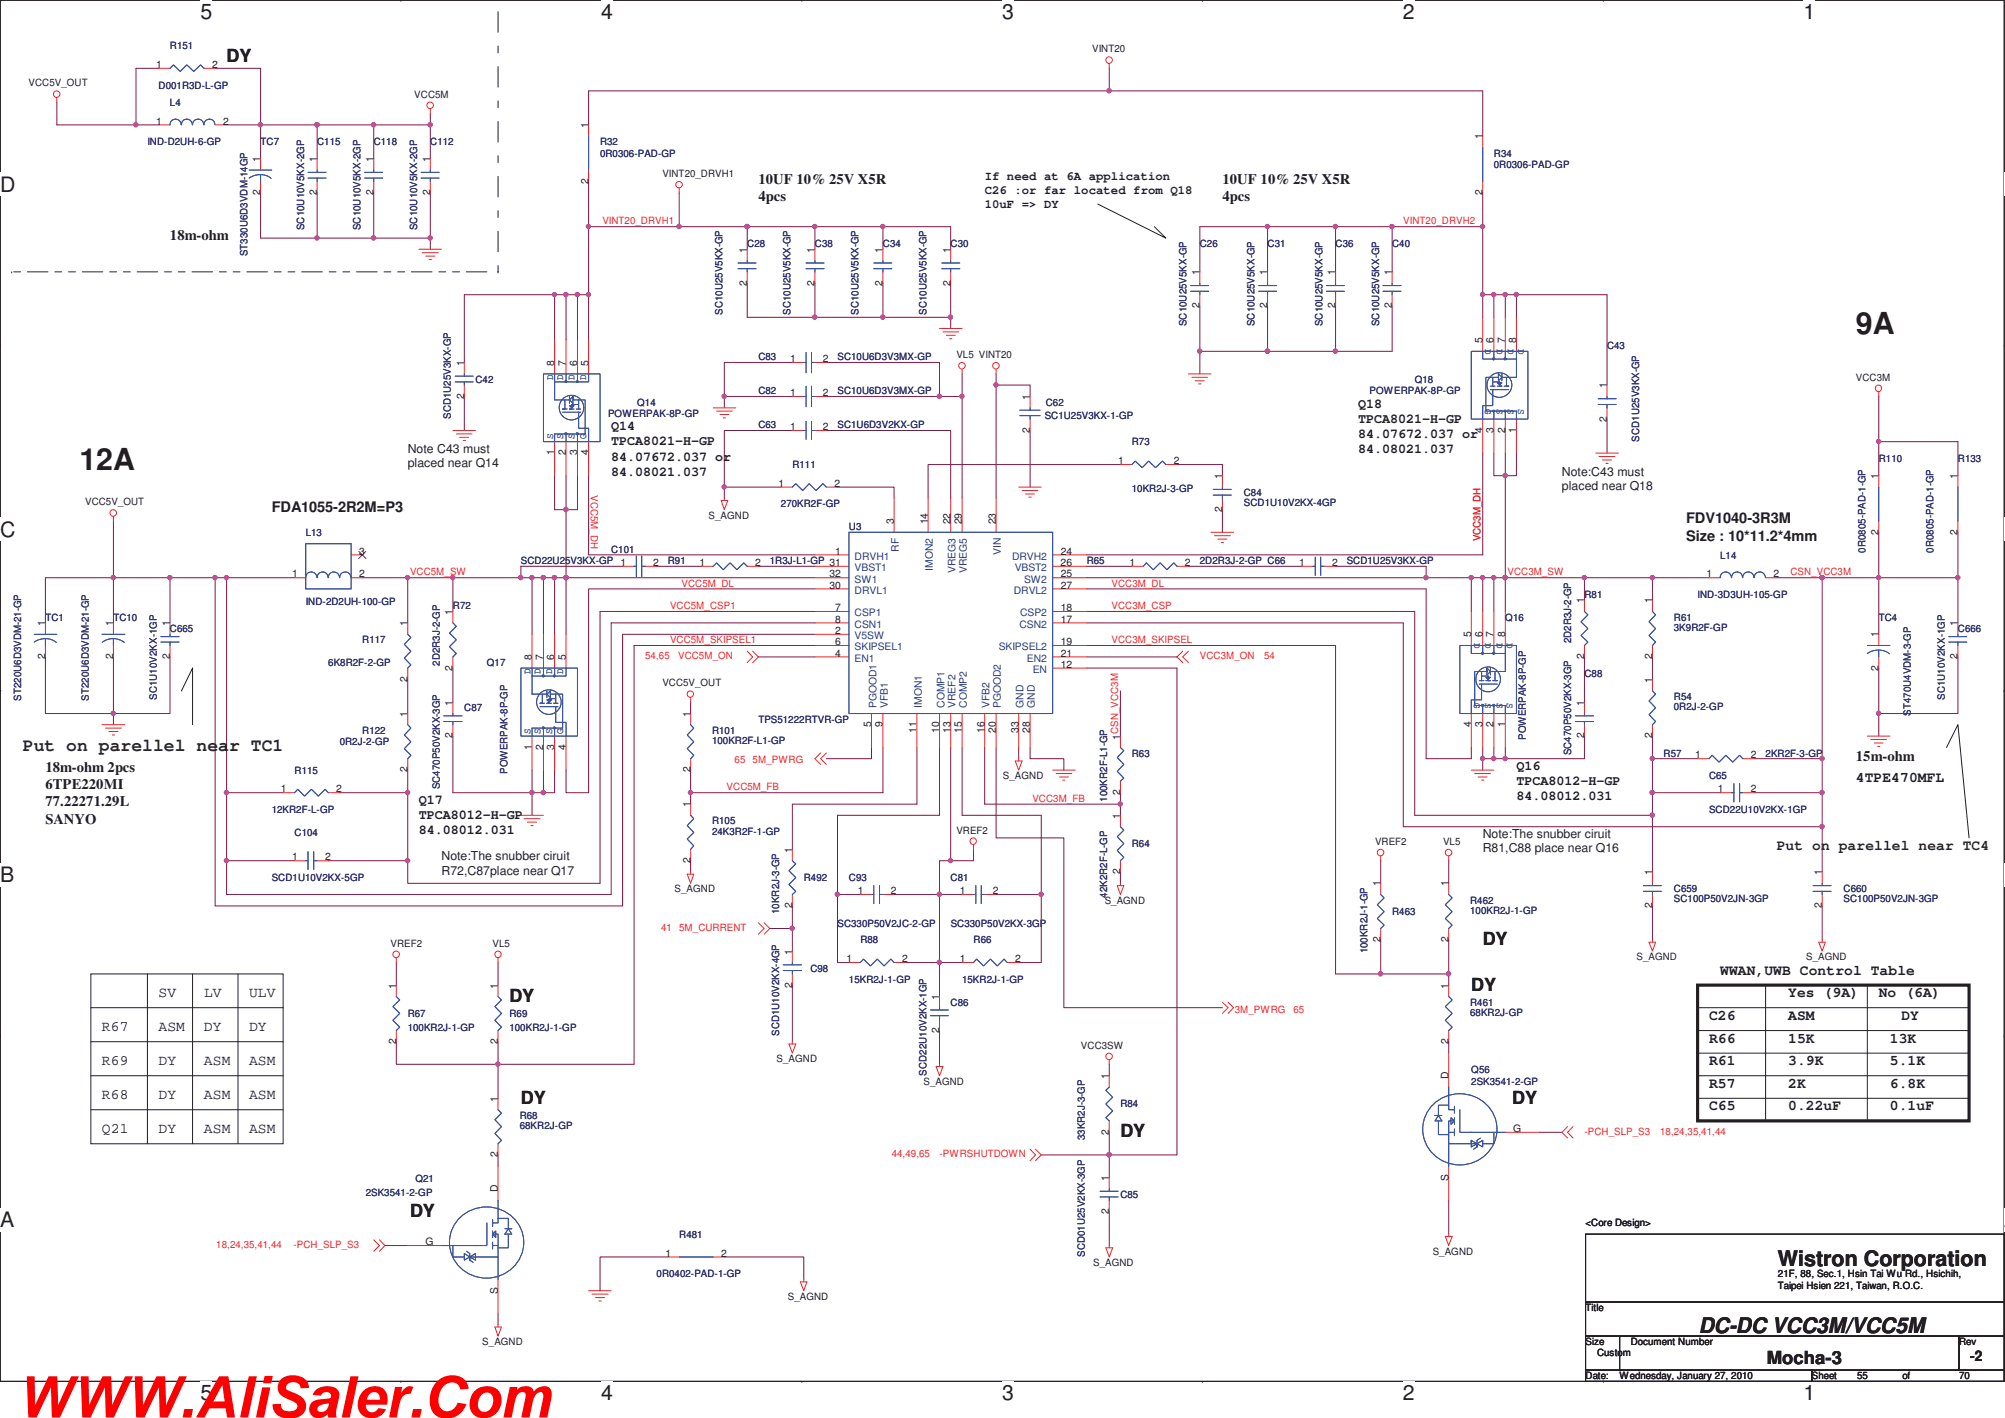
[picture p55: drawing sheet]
<svg xmlns="http://www.w3.org/2000/svg" width="297mm" height="210mm" viewBox="0 0 297 210" stroke-linecap="round" stroke-linejoin="round" font-family="sans-serif">
<defs><g id="words">
<text font-size="8.5" fill="#f00" x="2.5" y="209.9">WWW.AliSaler.Com</text>
<g font-size="4.5" fill="#231f20">
<text x="275" y="49.5">9A</text>
<text x="11.8" y="69.6">12A</text>
</g>
<g font-size="3.2" fill="#231f20">
<text x="263.4" y="187.4">Wistron Corporation</text>
<text x="251.7" y="197.4">DC-DC VCC3M/VCC5M</text>
</g>
<g font-size="3.1" fill="#231f20">
<text x="29.7" y="2.8">5</text>
<text x="89.1" y="2.8">4</text>
<text x="148.5" y="2.8">3</text>
<text x="207.8" y="2.8">2</text>
<text x="267.2" y="2.8">1</text>
<text x="0" y="28.4">D</text>
<text x="0" y="79.5">C</text>
<text x="0" y="130.6">B</text>
<text x="0" y="181.7">A</text>
<text x="296.9" y="181.7">A</text>
<text x="29.7" y="207.3">5</text>
<text x="89.1" y="207.3">4</text>
<text x="148.5" y="207.3">3</text>
<text x="207.8" y="207.3">2</text>
<text x="267.2" y="207.3">1</text>
</g>
<g font-size="2.7" fill="#231f20">
<text x="33.6" y="9.2">DY</text>
<text x="219.7" y="140">DY</text>
<text x="75.5" y="148.3">DY</text>
<text x="218" y="146.7">DY</text>
<text x="77.2" y="163.4">DY</text>
<text x="224" y="163.4">DY</text>
<text x="166" y="168.4">DY</text>
<text x="60.7" y="180.2">DY</text>
<text x="261.7" y="202">Mocha-3</text>
</g>
<text font-size="2.7" fill="#1d3f1e" x="3.4" y="111.2">Put on parellel near TC1</text>
<g font-size="2.2" fill="#231f20">
<text x="112.3" y="27.2">10UF 10% 25V X5R</text>
<text x="112.3" y="29.7">4pcs</text>
<text x="181.1" y="27.2">10UF 10% 25V X5R</text>
<text x="181.1" y="29.7">4pcs</text>
<text x="25.2" y="35.6">18m-ohm</text>
<text x="40.3" y="75.8">FDA1055-2R2M=P3</text>
<text x="249.8" y="77.5">FDV1040-3R3M</text>
<text x="249.8" y="80.1">Size : 10*11.2*4mm</text>
<text x="274.9" y="112.7">15m-ohm</text>
<text x="6.7" y="114.3">18m-ohm 2pcs</text>
<text x="6.7" y="116.9">6TPE220MI</text>
<text x="6.7" y="119.4">77.22271.29L</text>
<text x="274.9" y="115.8">4TPE470MFL</text>
<text x="6.7" y="122">SANYO</text>
<text x="23.5" y="147.7">SV</text>
<text x="30.2" y="147.7">LV</text>
<text x="36.9" y="147.7">ULV</text>
<text x="254.8" y="144.3">WWAN,UWB Control Table</text>
<text x="264.9" y="147.7">Yes (9A)</text>
<text x="278.3" y="147.7">No (6A)</text>
<text x="15.1" y="152.7">R67</text>
<text x="23.5" y="152.7">ASM</text>
<text x="30.2" y="152.7">DY</text>
<text x="36.9" y="152.7">DY</text>
<text x="253.2" y="151">C26</text>
<text x="253.2" y="154.4">R66</text>
<text x="264.9" y="151">ASM</text>
<text x="264.9" y="154.4">15K</text>
<text x="280" y="154.4">13K</text>
<text x="281.7" y="151">DY</text>
<text x="15.1" y="157.7">R69</text>
<text x="23.5" y="157.7">DY</text>
<text x="30.2" y="157.7">ASM</text>
<text x="36.9" y="157.7">ASM</text>
<text x="253.2" y="157.7">R61</text>
<text x="253.2" y="161.1">R57</text>
<text x="264.9" y="157.7">3.9K</text>
<text x="264.9" y="161.1">2K</text>
<text x="280" y="157.7">5.1K</text>
<text x="280" y="161.1">6.8K</text>
<text x="15.1" y="162.8">R68</text>
<text x="15.1" y="167.8">Q21</text>
<text x="23.5" y="162.8">DY</text>
<text x="23.5" y="167.8">DY</text>
<text x="30.2" y="162.8">ASM</text>
<text x="30.2" y="167.8">ASM</text>
<text x="36.9" y="162.8">ASM</text>
<text x="36.9" y="167.8">ASM</text>
<text x="253.2" y="164.4">C65</text>
<text x="264.9" y="164.4">0.22uF</text>
<text x="280" y="164.4">0.1uF</text>
<text x="291.9" y="201.5">-2</text>
</g>
<text font-size="2.2" fill="#1d3f1e" x="263.2" y="125.9">Put on parellel near TC4</text>
<g font-size="2" fill="#231f20">
<text x="90.5" y="63.7">Q14</text>
<text x="90.5" y="66">TPCA8021-H-GP</text>
<text x="201.2" y="60.4">Q18</text>
<text x="201.2" y="62.6">TPCA8021-H-GP</text>
<text x="201.2" y="64.9">84.07672.037 or</text>
<text x="90.5" y="68.2">84.07672.037 or</text>
<text x="90.5" y="70.4">84.08021.037</text>
<text x="201.2" y="67.1">84.08021.037</text>
<text x="62.1" y="119">Q17</text>
<text x="224.7" y="114">Q16</text>
<text x="224.7" y="116.2">TPCA8012-H-GP</text>
<text x="224.7" y="118.5">84.08012.031</text>
<text x="62.1" y="121.3">TPCA8012-H-GP</text>
<text x="62.1" y="123.5">84.08012.031</text>
</g>
<g font-size="1.8" fill="#231f20">
<text x="145.9" y="26.7">If need at 6A application</text>
<text x="145.9" y="28.8">C26 :or far located from Q18</text>
<text x="145.9" y="30.9">10uF =&gt; DY</text>
<text x="60.4" y="67.1">Note C43 must</text>
<text x="60.4" y="69.2">placed near Q14</text>
<text x="231.4" y="70.4">Note:C43 must</text>
<text x="231.4" y="72.6">placed near Q18</text>
<text x="219.7" y="124.1">Note:The snubber ciruit</text>
<text x="65.4" y="127.4">Note:The snubber ciruit</text>
<text x="65.4" y="129.5">R72,C87place near Q17</text>
<text x="219.7" y="126.2">R81,C88 place near Q16</text>
</g>
<g font-size="1.5" fill="#231f20">
<text x="23.2" y="10.1">1</text>
<text x="31.4" y="10.1">2</text>
<text x="161.8" y="7.7">VINT20</text>
<text x="4.2" y="12.8">VCC5V_OUT</text>
<text x="61.4" y="14.5">VCC5M</text>
<text x="23.2" y="18.5">1</text>
<text x="33.1" y="18.5">2</text>
<text x="38.6" y="24" transform="rotate(-90 38.6 24)">1</text>
<text x="46.9" y="24" transform="rotate(-90 46.9 24)">1</text>
<text x="55.3" y="24" transform="rotate(-90 55.3 24)">1</text>
<text x="63.7" y="24" transform="rotate(-90 63.7 24)">1</text>
<text x="87.2" y="19" transform="rotate(-90 87.2 19)">1</text>
<text x="219.6" y="20.7" transform="rotate(-90 219.6 20.7)">1</text>
<text x="38.6" y="28.9" transform="rotate(-90 38.6 28.9)">2</text>
<text x="46.9" y="28.9" transform="rotate(-90 46.9 28.9)">2</text>
<text x="55.3" y="28.9" transform="rotate(-90 55.3 28.9)">2</text>
<text x="63.7" y="28.9" transform="rotate(-90 63.7 28.9)">2</text>
<text x="87.2" y="27.2" transform="rotate(-90 87.2 27.2)">2</text>
<text x="98.1" y="26.2">VINT20_DRVH1</text>
<text x="219.6" y="28.9" transform="rotate(-90 219.6 28.9)">2</text>
<text x="110.7" y="37.4" transform="rotate(-90 110.7 37.4)">1</text>
<text x="120.7" y="37.4" transform="rotate(-90 120.7 37.4)">1</text>
<text x="130.8" y="37.4" transform="rotate(-90 130.8 37.4)">1</text>
<text x="140.8" y="37.4" transform="rotate(-90 140.8 37.4)">1</text>
<text x="177.7" y="40.8" transform="rotate(-90 177.7 40.8)">1</text>
<text x="187.7" y="40.8" transform="rotate(-90 187.7 40.8)">1</text>
<text x="197.8" y="40.8" transform="rotate(-90 197.8 40.8)">1</text>
<text x="206.2" y="40.8" transform="rotate(-90 206.2 40.8)">1</text>
<text x="110.7" y="42.3" transform="rotate(-90 110.7 42.3)">2</text>
<text x="120.7" y="42.3" transform="rotate(-90 120.7 42.3)">2</text>
<text x="130.8" y="42.3" transform="rotate(-90 130.8 42.3)">2</text>
<text x="140.8" y="42.3" transform="rotate(-90 140.8 42.3)">2</text>
<text x="177.7" y="45.7" transform="rotate(-90 177.7 45.7)">2</text>
<text x="187.7" y="45.7" transform="rotate(-90 187.7 45.7)">2</text>
<text x="197.8" y="45.7" transform="rotate(-90 197.8 45.7)">2</text>
<text x="206.2" y="45.7" transform="rotate(-90 206.2 45.7)">2</text>
<text x="117" y="53.6">1</text>
<text x="121.9" y="53.6">2</text>
<text x="141.7" y="53">VL5 VINT20</text>
<text x="219.6" y="50.8" transform="rotate(-90 219.6 50.8)">5</text>
<text x="221.3" y="50.8" transform="rotate(-90 221.3 50.8)">6</text>
<text x="223" y="50.8" transform="rotate(-90 223 50.8)">7</text>
<text x="224.6" y="50.8" transform="rotate(-90 224.6 50.8)">8</text>
<text x="68.7" y="59.1" transform="rotate(-90 68.7 59.1)">2</text>
<text x="68.7" y="54.2" transform="rotate(-90 68.7 54.2)">1</text>
<text x="82.1" y="54.2" transform="rotate(-90 82.1 54.2)">8</text>
<text x="83.8" y="54.2" transform="rotate(-90 83.8 54.2)">7</text>
<text x="85.5" y="54.2" transform="rotate(-90 85.5 54.2)">6</text>
<text x="87.2" y="54.2" transform="rotate(-90 87.2 54.2)">5</text>
<text x="117" y="58.7">1</text>
<text x="121.9" y="58.7">2</text>
<text x="152.6" y="59.2" transform="rotate(-90 152.6 59.2)">1</text>
<text x="238" y="57.5" transform="rotate(-90 238 57.5)">1</text>
<text x="275" y="56.4">VCC3M</text>
<text x="117" y="63.7">1</text>
<text x="121.9" y="63.7">2</text>
<text x="152.6" y="64.1" transform="rotate(-90 152.6 64.1)">2</text>
<text x="219.6" y="64.1" transform="rotate(-90 219.6 64.1)">4</text>
<text x="221.3" y="64.1" transform="rotate(-90 221.3 64.1)">3</text>
<text x="223" y="64.1" transform="rotate(-90 223 64.1)">2</text>
<text x="224.6" y="64.1" transform="rotate(-90 224.6 64.1)">1</text>
<text x="238" y="62.4" transform="rotate(-90 238 62.4)">2</text>
<text x="82.1" y="67.4" transform="rotate(-90 82.1 67.4)">1</text>
<text x="83.8" y="67.4" transform="rotate(-90 83.8 67.4)">2</text>
<text x="85.5" y="67.4" transform="rotate(-90 85.5 67.4)">3</text>
<text x="87.2" y="67.4" transform="rotate(-90 87.2 67.4)">4</text>
<text x="165.6" y="68.7">1</text>
<text x="173.9" y="68.7">2</text>
<text x="181.1" y="70.9" transform="rotate(-90 181.1 70.9)">1</text>
<text x="278.3" y="70.9" transform="rotate(-90 278.3 70.9)">1</text>
<text x="290" y="70.9" transform="rotate(-90 290 70.9)">1</text>
<text x="12.6" y="74.8">VCC5V_OUT</text>
<text x="105" y="76.8">S_AGND</text>
<text x="115.4" y="72.1">1</text>
<text x="123.6" y="72.1">2</text>
<text x="132.4" y="77.6" transform="rotate(-90 132.4 77.6)">3</text>
<text x="137.5" y="77.6" transform="rotate(-90 137.5 77.6)">14</text>
<text x="140.8" y="77.6" transform="rotate(-90 140.8 77.6)">22</text>
<text x="142.5" y="77.6" transform="rotate(-90 142.5 77.6)">29</text>
<text x="147.5" y="77.6" transform="rotate(-90 147.5 77.6)">23</text>
<text x="181.1" y="75.8" transform="rotate(-90 181.1 75.8)">2</text>
<text x="53.2" y="82.1">3</text>
<text x="96.8" y="83.8">2</text>
<text x="103.6" y="83.8">1</text>
<text x="111.9" y="83.8">2</text>
<text x="123.7" y="82.1">1</text>
<text x="157.1" y="83.8">26</text>
<text x="157.1" y="82.1">24</text>
<text x="167.3" y="83.8">1</text>
<text x="175.6" y="83.8">2</text>
<text x="192.5" y="83.8">1</text>
<text x="197.4" y="83.8">2</text>
<text x="278.3" y="79.2" transform="rotate(-90 278.3 79.2)">2</text>
<text x="290" y="79.2" transform="rotate(-90 290 79.2)">2</text>
<text x="43.3" y="85.5">1</text>
<text x="53.2" y="85.5">2</text>
<text x="122.9" y="87.2">30</text>
<text x="122.9" y="85.5">32</text>
<text x="157.1" y="87.2">27</text>
<text x="157.1" y="85.5">25</text>
<text x="234.7" y="89.4" transform="rotate(-90 234.7 89.4)">1</text>
<text x="244.8" y="89.4" transform="rotate(-90 244.8 89.4)">1</text>
<text x="252.8" y="85.5">1</text>
<text x="262.8" y="85.5">2</text>
<text x="6.7" y="92.7" transform="rotate(-90 6.7 92.7)">1</text>
<text x="16.8" y="92.7" transform="rotate(-90 16.8 92.7)">1</text>
<text x="25.1" y="92.7" transform="rotate(-90 25.1 92.7)">1</text>
<text x="60.4" y="92.7" transform="rotate(-90 60.4 92.7)">1</text>
<text x="67.1" y="91.1" transform="rotate(-90 67.1 91.1)">1</text>
<text x="123.7" y="93.9">2</text>
<text x="123.7" y="95.5">6</text>
<text x="123.7" y="90.5">7</text>
<text x="123.7" y="92.2">8</text>
<text x="157.1" y="95.5">19</text>
<text x="157.1" y="92.2">17</text>
<text x="157.1" y="90.5">18</text>
<text x="217.9" y="94.4" transform="rotate(-90 217.9 94.4)">5</text>
<text x="219.6" y="94.4" transform="rotate(-90 219.6 94.4)">6</text>
<text x="221.3" y="94.4" transform="rotate(-90 221.3 94.4)">7</text>
<text x="223" y="94.4" transform="rotate(-90 223 94.4)">8</text>
<text x="278.3" y="94.4" transform="rotate(-90 278.3 94.4)">1</text>
<text x="290" y="92.7" transform="rotate(-90 290 92.7)">1</text>
<text x="6.7" y="97.6" transform="rotate(-90 6.7 97.6)">2</text>
<text x="16.8" y="97.6" transform="rotate(-90 16.8 97.6)">2</text>
<text x="25.1" y="97.6" transform="rotate(-90 25.1 97.6)">2</text>
<text x="60.4" y="101" transform="rotate(-90 60.4 101)">2</text>
<text x="67.1" y="99.3" transform="rotate(-90 67.1 99.3)">2</text>
<text x="78.8" y="97.7" transform="rotate(-90 78.8 97.7)">8</text>
<text x="80.5" y="97.7" transform="rotate(-90 80.5 97.7)">7</text>
<text x="82.1" y="97.7" transform="rotate(-90 82.1 97.7)">6</text>
<text x="83.8" y="97.7" transform="rotate(-90 83.8 97.7)">5</text>
<text x="98.1" y="101.6">VCC5V_OUT</text>
<text x="123.7" y="97.2">4</text>
<text x="157.1" y="98.9">12</text>
<text x="157.1" y="97.2">21</text>
<text x="234.7" y="97.6" transform="rotate(-90 234.7 97.6)">2</text>
<text x="244.8" y="101.1" transform="rotate(-90 244.8 101.1)">1</text>
<text x="244.8" y="97.6" transform="rotate(-90 244.8 97.6)">2</text>
<text x="278.3" y="99.3" transform="rotate(-90 278.3 99.3)">2</text>
<text x="290" y="97.6" transform="rotate(-90 290 97.6)">2</text>
<text x="60.4" y="106.1" transform="rotate(-90 60.4 106.1)">1</text>
<text x="67.1" y="104.5" transform="rotate(-90 67.1 104.5)">1</text>
<text x="102.3" y="106.1" transform="rotate(-90 102.3 106.1)">1</text>
<text x="129.1" y="107.7" transform="rotate(-90 129.1 107.7)">5</text>
<text x="130.8" y="107.7" transform="rotate(-90 130.8 107.7)">9</text>
<text x="217.9" y="107.7" transform="rotate(-90 217.9 107.7)">4</text>
<text x="219.6" y="107.7" transform="rotate(-90 219.6 107.7)">3</text>
<text x="221.3" y="107.7" transform="rotate(-90 221.3 107.7)">2</text>
<text x="223" y="107.7" transform="rotate(-90 223 107.7)">1</text>
<text x="234.7" y="104.5" transform="rotate(-90 234.7 104.5)">1</text>
<text x="67.1" y="109.3" transform="rotate(-90 67.1 109.3)">2</text>
<text x="78.8" y="111" transform="rotate(-90 78.8 111)">1</text>
<text x="80.5" y="111" transform="rotate(-90 80.5 111)">2</text>
<text x="82.1" y="111" transform="rotate(-90 82.1 111)">3</text>
<text x="83.8" y="111" transform="rotate(-90 83.8 111)">4</text>
<text x="135.8" y="108.5" transform="rotate(-90 135.8 108.5)">11</text>
<text x="139.1" y="108.5" transform="rotate(-90 139.1 108.5)">10</text>
<text x="140.8" y="108.5" transform="rotate(-90 140.8 108.5)">13</text>
<text x="142.5" y="108.5" transform="rotate(-90 142.5 108.5)">15</text>
<text x="145.8" y="108.5" transform="rotate(-90 145.8 108.5)">16</text>
<text x="147.5" y="108.5" transform="rotate(-90 147.5 108.5)">20</text>
<text x="150.9" y="108.5" transform="rotate(-90 150.9 108.5)">33</text>
<text x="152.6" y="108.5" transform="rotate(-90 152.6 108.5)">28</text>
<text x="165.9" y="109.5" transform="rotate(-90 165.9 109.5)">1CSN_VCC3M</text>
<text x="234.7" y="109.3" transform="rotate(-90 234.7 109.3)">2</text>
<text x="244.8" y="109.3" transform="rotate(-90 244.8 109.3)">2</text>
<text x="251.2" y="112.3">1</text>
<text x="259.4" y="112.3">2</text>
<text x="41.6" y="117.3">1</text>
<text x="49.8" y="117.3">2</text>
<text x="60.4" y="114.4" transform="rotate(-90 60.4 114.4)">2</text>
<text x="102.3" y="119.5" transform="rotate(-90 102.3 119.5)">1</text>
<text x="102.3" y="114.4" transform="rotate(-90 102.3 114.4)">2</text>
<text x="148.6" y="115.4">S_AGND</text>
<text x="165.9" y="117.7" transform="rotate(-90 165.9 117.7)">2</text>
<text x="254.5" y="117.3">1</text>
<text x="259.4" y="117.3">2</text>
<text x="141.7" y="123.4">VREF2</text>
<text x="165.9" y="121.2" transform="rotate(-90 165.9 121.2)">1</text>
<text x="203.7" y="125.1">VREF2</text>
<text x="213.8" y="125.1">VL5</text>
<text x="43.3" y="127.4">1</text>
<text x="48.2" y="127.4">2</text>
<text x="102.3" y="127.8" transform="rotate(-90 102.3 127.8)">2</text>
<text x="117.3" y="126.3" transform="rotate(-90 117.3 126.3)">1</text>
<text x="165.9" y="129.5" transform="rotate(-90 165.9 129.5)">2</text>
<text x="204.5" y="131.3" transform="rotate(-90 204.5 131.3)">1</text>
<text x="214.6" y="131.3" transform="rotate(-90 214.6 131.3)">1</text>
<text x="244.8" y="129.6" transform="rotate(-90 244.8 129.6)">1</text>
<text x="269.9" y="129.6" transform="rotate(-90 269.9 129.6)">1</text>
<text x="99.9" y="132.2">S_AGND</text>
<text x="117.3" y="134.5" transform="rotate(-90 117.3 134.5)">2</text>
<text x="127.1" y="132.4">1</text>
<text x="132" y="132.4">2</text>
<text x="142.2" y="132.4">1</text>
<text x="147.1" y="132.4">2</text>
<text x="163.7" y="133.8">S_AGND</text>
<text x="244.8" y="134.5" transform="rotate(-90 244.8 134.5)">2</text>
<text x="269.9" y="134.5" transform="rotate(-90 269.9 134.5)">2</text>
<text x="57.9" y="140.2">VREF2</text>
<text x="73" y="140.2">VL5</text>
<text x="117.3" y="141.3" transform="rotate(-90 117.3 141.3)">1</text>
<text x="125.4" y="142.5">1</text>
<text x="133.6" y="142.5">2</text>
<text x="142.2" y="142.5">1</text>
<text x="150.4" y="142.5">2</text>
<text x="204.5" y="139.5" transform="rotate(-90 204.5 139.5)">2</text>
<text x="214.6" y="139.5" transform="rotate(-90 214.6 139.5)">2</text>
<text x="242.4" y="142.2">S_AGND</text>
<text x="267.6" y="142.2">S_AGND</text>
<text x="58.7" y="146.4" transform="rotate(-90 58.7 146.4)">1</text>
<text x="73.7" y="146.4" transform="rotate(-90 73.7 146.4)">1</text>
<text x="117.3" y="146.3" transform="rotate(-90 117.3 146.3)">2</text>
<text x="139.1" y="148" transform="rotate(-90 139.1 148)">1</text>
<text x="214.6" y="146.4" transform="rotate(-90 214.6 146.4)">1</text>
<text x="58.7" y="154.6" transform="rotate(-90 58.7 154.6)">2</text>
<text x="73.7" y="154.6" transform="rotate(-90 73.7 154.6)">2</text>
<text x="139.1" y="152.9" transform="rotate(-90 139.1 152.9)">2</text>
<text x="160.1" y="155.3">VCC3SW</text>
<text x="214.6" y="154.6" transform="rotate(-90 214.6 154.6)">2</text>
<text x="115.1" y="157.3">S_AGND</text>
<text x="136.8" y="160.7">S_AGND</text>
<text x="164.3" y="159.8" transform="rotate(-90 164.3 159.8)">1</text>
<text x="214.6" y="159.8" transform="rotate(-90 214.6 159.8)">D</text>
<text x="73.7" y="163.1" transform="rotate(-90 73.7 163.1)">1</text>
<text x="224.2" y="167.6">G</text>
<text x="73.7" y="171.4" transform="rotate(-90 73.7 171.4)">2</text>
<text x="164.3" y="168" transform="rotate(-90 164.3 168)">2</text>
<text x="73.7" y="176.6" transform="rotate(-90 73.7 176.6)">D</text>
<text x="164.3" y="179.8" transform="rotate(-90 164.3 179.8)">2</text>
<text x="164.3" y="174.9" transform="rotate(-90 164.3 174.9)">1</text>
<text x="214.6" y="174.9" transform="rotate(-90 214.6 174.9)">S</text>
<text x="63" y="184.4">G</text>
<text x="212.3" y="185.8">S_AGND</text>
<text x="234.9" y="181.6">&lt;Core Design&gt;</text>
<text x="73.7" y="191.7" transform="rotate(-90 73.7 191.7)">S</text>
<text x="98.6" y="186.1">1</text>
<text x="106.8" y="186.1">2</text>
<text x="162" y="187.5">S_AGND</text>
<text x="263.4" y="189.1">21F, 88, Sec.1, Hsin Tai Wu Rd., Hsichih,</text>
<text x="263.4" y="190.9">Taipei Hsien 221, Taiwan, R.O.C.</text>
<text x="116.7" y="192.5">S_AGND</text>
<text x="234.9" y="194.2">Title</text>
<text x="71.5" y="199.2">S_AGND</text>
<text x="234.9" y="199.2">Size</text>
<text x="236.6" y="200.9">Custom</text>
<text x="241.6" y="199.2">Document Number</text>
<text x="290.2" y="199.2">Rev</text>
<text x="234.9" y="204.3">Date:</text>
<text x="239.9" y="204.3">Wednesday, January 27, 2010</text>
<text x="268.4" y="204.3">Sheet</text>
<text x="275.1" y="204.3">55</text>
<text x="281.9" y="204.3">of</text>
<text x="290.2" y="204.3">70</text>
</g>
<g font-size="1.5" fill="#2d2d72">
<text x="25.2" y="7.3">R151</text>
<text x="23.5" y="13.1">D001R3D-L-GP</text>
<text x="25.2" y="15.7">L4</text>
<text x="21.8" y="21.5">IND-D2UH-6-GP</text>
<text x="38.6" y="21.5">TC7</text>
<text x="47" y="21.5">C115</text>
<text x="55.4" y="21.5">C118</text>
<text x="63.8" y="21.5">C112</text>
<text x="88.9" y="21.5">R32</text>
<text x="88.9" y="23.2">0R0306-PAD-GP</text>
<text x="221.3" y="23.2">R34</text>
<text x="221.3" y="24.8">0R0306-PAD-GP</text>
<text x="45" y="34.1" transform="rotate(-90 45 34.1)">SC10U10V5KX-2GP</text>
<text x="53.4" y="34.1" transform="rotate(-90 53.4 34.1)">SC10U10V5KX-2GP</text>
<text x="61.8" y="34.1" transform="rotate(-90 61.8 34.1)">SC10U10V5KX-2GP</text>
<text x="36.7" y="37.9" transform="rotate(-90 36.7 37.9)">ST330U6D3VDM-14GP</text>
<text x="110.7" y="36.6">C28</text>
<text x="120.7" y="36.6">C38</text>
<text x="130.8" y="36.6">C34</text>
<text x="140.8" y="36.6">C30</text>
<text x="177.8" y="36.6">C26</text>
<text x="187.8" y="36.6">C31</text>
<text x="197.9" y="36.6">C36</text>
<text x="206.2" y="36.6">C40</text>
<text x="107.1" y="46.6" transform="rotate(-90 107.1 46.6)">SC10U25V5KX-GP</text>
<text x="117.1" y="46.6" transform="rotate(-90 117.1 46.6)">SC10U25V5KX-GP</text>
<text x="127.2" y="46.6" transform="rotate(-90 127.2 46.6)">SC10U25V5KX-GP</text>
<text x="137.2" y="46.6" transform="rotate(-90 137.2 46.6)">SC10U25V5KX-GP</text>
<text x="112.3" y="53.4">C83</text>
<text x="124.1" y="53.4">SC10U6D3V3MX-GP</text>
<text x="175.8" y="48.3" transform="rotate(-90 175.8 48.3)">SC10U25V5KX-GP</text>
<text x="185.8" y="48.3" transform="rotate(-90 185.8 48.3)">SC10U25V5KX-GP</text>
<text x="195.9" y="48.3" transform="rotate(-90 195.9 48.3)">SC10U25V5KX-GP</text>
<text x="204.3" y="48.3" transform="rotate(-90 204.3 48.3)">SC10U25V5KX-GP</text>
<text x="238.1" y="51.7">C43</text>
<text x="70.4" y="56.7">C42</text>
<text x="112.3" y="58.4">C82</text>
<text x="124.1" y="58.4">SC10U6D3V3MX-GP</text>
<text x="202.9" y="58.4">POWERPAK-8P-GP</text>
<text x="209.6" y="56.7">Q18</text>
<text x="66.8" y="62.1" transform="rotate(-90 66.8 62.1)">SCD1U25V3KX-GP</text>
<text x="90.1" y="61.8">POWERPAK-8P-GP</text>
<text x="94.4" y="60.1">Q14</text>
<text x="112.3" y="63.4">C63</text>
<text x="124.1" y="63.4">SC1U6D3V2KX-GP</text>
<text x="154.8" y="62.1">SC1U25V3KX-1-GP</text>
<text x="154.9" y="60.1">C62</text>
<text x="167.7" y="66">R73</text>
<text x="242.8" y="65.4" transform="rotate(-90 242.8 65.4)">SCD1U25V3KX-GP</text>
<text x="117.4" y="69.3">R111</text>
<text x="278.3" y="68.4">R110</text>
<text x="290.1" y="68.4">R133</text>
<text x="115.7" y="75.1">270KR2F-GP</text>
<text x="167.7" y="72.8">10KR2J-3-GP</text>
<text x="184.3" y="73.5">C84</text>
<text x="184.3" y="75">SCD1U10V2KX-4GP</text>
<text x="45.3" y="79.3">L13</text>
<text x="77.2" y="83.5">SCD22U25V3KX-GP 1</text>
<text x="90.5" y="81.9">C101</text>
<text x="98.9" y="83.5">R91</text>
<text x="114" y="83.5">1R3J-L1-GP 31</text>
<text x="125.8" y="78.5">U3</text>
<text x="161" y="83.5">R65</text>
<text x="177.8" y="83.5">2D2R3J-2-GP C66</text>
<text x="199.5" y="83.5">SCD1U25V3KX-GP</text>
<text x="254.8" y="82.7">L14</text>
<text x="276.3" y="81.8" transform="rotate(-90 276.3 81.8)">0R0805-PAD-1-GP</text>
<text x="286.4" y="81.8" transform="rotate(-90 286.4 81.8)">0R0805-PAD-1-GP</text>
<text x="45.3" y="89.6">IND-2D2UH-100-GP</text>
<text x="234.7" y="88.6">R81</text>
<text x="251.5" y="88.6">IND-3D3UH-105-GP</text>
<text x="6.7" y="91.9">TC1</text>
<text x="16.8" y="91.9">TC10</text>
<text x="25.2" y="93.6">C665</text>
<text x="53.7" y="95.3">R117</text>
<text x="67.1" y="90.3">R72</text>
<text x="223" y="91.9">Q16</text>
<text x="232.8" y="95.2" transform="rotate(-90 232.8 95.2)">2D2R3J-2-GP</text>
<text x="248" y="91.9">R61</text>
<text x="248" y="93.4">3K9R2F-GP</text>
<text x="278.3" y="91.9">TC4</text>
<text x="290.1" y="93.6">C666</text>
<text x="48.6" y="98.6">6K8R2F-2-GP</text>
<text x="65.1" y="98.6" transform="rotate(-90 65.1 98.6)">2D2R3J-2-GP</text>
<text x="72.1" y="98.6">Q17</text>
<text x="234.7" y="100.3">C88</text>
<text x="3.1" y="103.8" transform="rotate(-90 3.1 103.8)">ST220U6D3VDM-21-GP</text>
<text x="13.2" y="103.8" transform="rotate(-90 13.2 103.8)">ST220U6D3VDM-21-GP</text>
<text x="23.2" y="103.6" transform="rotate(-90 23.2 103.6)">SC1U10V2KX-1GP</text>
<text x="68.8" y="105.3">C87</text>
<text x="112.3" y="107">TPS51222RTVR-GP</text>
<text x="248" y="103.7">R54</text>
<text x="248" y="105.2">0R2J-2-GP</text>
<text x="283.1" y="106" transform="rotate(-90 283.1 106)">ST470U4VDM-3-GP</text>
<text x="288.1" y="103.6" transform="rotate(-90 288.1 103.6)">SC1U10V2KX-1GP</text>
<text x="50.3" y="110.4">0R2J-2-GP</text>
<text x="53.7" y="108.7">R122</text>
<text x="105.5" y="108.7">R101</text>
<text x="105.5" y="110.2">100KR2F-L1-GP</text>
<text x="167.7" y="112.1">R63</text>
<text x="226.1" y="109.5" transform="rotate(-90 226.1 109.5)">POWERPAK-8P-GP</text>
<text x="232.8" y="111.8" transform="rotate(-90 232.8 111.8)">SC470P50V2KX-3GP</text>
<text x="246.5" y="112.1">R57</text>
<text x="261.6" y="112.1">2KR2F-3-GP</text>
<text x="43.6" y="114.6">R115</text>
<text x="65.1" y="116.9" transform="rotate(-90 65.1 116.9)">SC470P50V2KX-3GP</text>
<text x="75.2" y="114.6" transform="rotate(-90 75.2 114.6)">POWERPAK-8P-GP</text>
<text x="164" y="118.7" transform="rotate(-90 164 118.7)">100KR2F-L1-GP</text>
<text x="253.2" y="115.4">C65</text>
<text x="40.3" y="120.4">12KR2F-L-GP</text>
<text x="43.6" y="123.8">C104</text>
<text x="105.5" y="122.1">R105</text>
<text x="105.5" y="123.6">24K3R2F-1-GP</text>
<text x="167.7" y="125.4">R64</text>
<text x="253.2" y="120.4">SCD22U10V2KX-1GP</text>
<text x="40.3" y="130.5">SCD1U10V2KX-5GP</text>
<text x="119.1" y="130.5">R492</text>
<text x="125.8" y="130.5">C93</text>
<text x="140.8" y="130.5">C81</text>
<text x="115.4" y="135.3" transform="rotate(-90 115.4 135.3)">10KR2J-3-GP</text>
<text x="124.1" y="137.2">SC330P50V2JC-2-GP</text>
<text x="140.8" y="137.2">SC330P50V2KX-3GP</text>
<text x="164" y="133" transform="rotate(-90 164 133)">42K2R2F-L-GP</text>
<text x="206.2" y="135.5">R463</text>
<text x="217.8" y="133.8">R462</text>
<text x="217.8" y="135.3">100KR2J-1-GP</text>
<text x="248" y="132.2">C659</text>
<text x="248" y="133.6">SC100P50V2JN-3GP</text>
<text x="273.1" y="132.2">C660</text>
<text x="273.1" y="133.6">SC100P50V2JN-3GP</text>
<text x="120.1" y="143.9">C98</text>
<text x="127.5" y="139.7">R88</text>
<text x="144.2" y="139.7">R66</text>
<text x="202.6" y="141.2" transform="rotate(-90 202.6 141.2)">100KR2J-1-GP</text>
<text x="125.8" y="145.6">15KR2J-1-GP</text>
<text x="140.8" y="148.9">C86</text>
<text x="142.5" y="145.6">15KR2J-1-GP</text>
<text x="217.8" y="148.9">R461</text>
<text x="60.4" y="150.6">R67</text>
<text x="60.4" y="152.6">100KR2J-1-GP</text>
<text x="75.5" y="150.6">R69</text>
<text x="75.5" y="152.6">100KR2J-1-GP</text>
<text x="115.4" y="153.4" transform="rotate(-90 115.4 153.4)">SCD1U10V2KX-4GP</text>
<text x="217.8" y="150.4">68KR2J-GP</text>
<text x="137.2" y="159.3" transform="rotate(-90 137.2 159.3)">SCD22U10V2KX-1GP</text>
<text x="218" y="159">Q56</text>
<text x="218" y="160.7">2SK3541-2-GP</text>
<text x="77" y="165.7">R68</text>
<text x="77" y="167.2">68KR2J-GP</text>
<text x="166" y="164">R84</text>
<text x="160.7" y="168.9" transform="rotate(-90 160.7 168.9)">33KR2J-3-GP</text>
<text x="54.2" y="177.1">2SK3541-2-GP</text>
<text x="61.5" y="175.1">Q21</text>
<text x="166" y="177.4">C85</text>
<text x="100.6" y="183.3">R481</text>
<text x="97.3" y="189.1">0R0402-PAD-1-GP</text>
<text x="160.7" y="186.1" transform="rotate(-90 160.7 186.1)">SCD01U25V2KX-3GP</text>
</g>
<g font-size="1.5" fill="#ec2426">
<text x="89.2" y="33.2">VINT20_DRVH1</text>
<text x="207.9" y="33.2">VINT20_DRVH2</text>
<text x="87.5" y="73.3" transform="rotate(90 87.5 73.3)">VCC5M_DH</text>
<text x="219.3" y="80.2" transform="rotate(-90 219.3 80.2)">VCC3M_DH</text>
<text x="60.7" y="85.2">VCC5M_SW</text>
<text x="101" y="86.9">VCC5M_DL</text>
<text x="164.7" y="86.9">VCC3M_DL</text>
<text x="223.3" y="85.2">VCC3M_SW</text>
<text x="265.3" y="85.2">CSN_VCC3M</text>
<text x="99.3" y="90.2">VCC5M_CSP1</text>
<text x="99.3" y="95.2">VCC5M_SKIPSEL1</text>
<text x="164.7" y="90.2">VCC3M_CSP</text>
<text x="164.7" y="95.2">VCC3M_SKIPSEL</text>
<text x="95.6" y="97.6">54,65</text>
<text x="100.5" y="97.6">VCC5M_ON</text>
<text x="177.8" y="97.6">VCC3M_ON</text>
<text x="187.3" y="97.6">54</text>
<text x="108.8" y="113">65</text>
<text x="111.5" y="113">5M_PWRG</text>
<text x="107.7" y="117">VCC5M_FB</text>
<text x="152.9" y="118.7">VCC3M_FB</text>
<text x="98" y="137.8">41</text>
<text x="100.6" y="137.8">5M_CURRENT</text>
<text x="182.9" y="149.9">3M_PWRG</text>
<text x="191.6" y="149.9">65</text>
<text x="132.1" y="171.4">44,49,65</text>
<text x="139.2" y="171.4">-PWRSHUTDOWN</text>
<text x="234.7" y="168">-PCH_SLP_S3</text>
<text x="246" y="168">18,24,35,41,44</text>
<text x="32" y="184.8">18,24,35,41,44</text>
<text x="43.5" y="184.8">-PCH_SLP_S3</text>
</g>
<g font-size="1.5" fill="#3a53a4">
<text x="220" y="51.7" transform="rotate(90 220 51.7)">D</text>
<text x="221.7" y="51.7" transform="rotate(90 221.7 51.7)">D</text>
<text x="223.4" y="51.7" transform="rotate(90 223.4 51.7)">D</text>
<text x="224.9" y="51.7" transform="rotate(90 224.9 51.7)">D</text>
<text x="82" y="56.2" transform="rotate(-90 82 56.2)">D</text>
<text x="83.4" y="56.2" transform="rotate(-90 83.4 56.2)">D</text>
<text x="85.1" y="56.2" transform="rotate(-90 85.1 56.2)">D</text>
<text x="86.8" y="56.2" transform="rotate(-90 86.8 56.2)">D</text>
<text x="82" y="65.1" transform="rotate(-90 82 65.1)">S</text>
<text x="83.4" y="65.1" transform="rotate(-90 83.4 65.1)">S</text>
<text x="85.1" y="65.1" transform="rotate(-90 85.1 65.1)">S</text>
<text x="86.8" y="65.1" transform="rotate(-90 86.8 65.1)">G</text>
<text x="220" y="60.6" transform="rotate(90 220 60.6)">G</text>
<text x="221.7" y="60.6" transform="rotate(90 221.7 60.6)">S</text>
<text x="223.4" y="60.6" transform="rotate(90 223.4 60.6)">S</text>
<text x="224.9" y="60.6" transform="rotate(90 224.9 60.6)">S</text>
<text x="218.4" y="95.2" transform="rotate(90 218.4 95.2)">D</text>
<text x="220" y="95.2" transform="rotate(90 220 95.2)">D</text>
<text x="221.7" y="95.2" transform="rotate(90 221.7 95.2)">D</text>
<text x="223.2" y="95.2" transform="rotate(90 223.2 95.2)">D</text>
<text x="78.6" y="99.8" transform="rotate(-90 78.6 99.8)">D</text>
<text x="80.1" y="99.8" transform="rotate(-90 80.1 99.8)">D</text>
<text x="81.8" y="99.8" transform="rotate(-90 81.8 99.8)">D</text>
<text x="83.4" y="99.8" transform="rotate(-90 83.4 99.8)">D</text>
<text x="218.4" y="104.1" transform="rotate(90 218.4 104.1)">G</text>
<text x="220" y="104.1" transform="rotate(90 220 104.1)">S</text>
<text x="221.7" y="104.1" transform="rotate(90 221.7 104.1)">S</text>
<text x="223.2" y="104.1" transform="rotate(90 223.2 104.1)">S</text>
<text x="78.6" y="108.7" transform="rotate(-90 78.6 108.7)">S</text>
<text x="80.1" y="108.7" transform="rotate(-90 80.1 108.7)">S</text>
<text x="81.8" y="108.7" transform="rotate(-90 81.8 108.7)">S</text>
<text x="83.4" y="108.7" transform="rotate(-90 83.4 108.7)">G</text>
</g>
<g font-size="1.5" fill="#1d437e">
<text x="126.6" y="82.9">DRVH1</text>
<text x="133.2" y="81.7" transform="rotate(-90 133.2 81.7)">RF</text>
<text x="148.3" y="82.2" transform="rotate(-90 148.3 82.2)">VIN</text>
<text x="149.9" y="82.9">DRVH2</text>
<text x="126.6" y="87.9">DRVL1</text>
<text x="126.6" y="84.6">VBST1</text>
<text x="126.6" y="86.3">SW1</text>
<text x="138.2" y="84.5" transform="rotate(-90 138.2 84.5)">IMON2</text>
<text x="141.6" y="84.8" transform="rotate(-90 141.6 84.8)">VREG3</text>
<text x="143.3" y="84.8" transform="rotate(-90 143.3 84.8)">VREG5</text>
<text x="150.2" y="87.9">DRVL2</text>
<text x="150.3" y="84.6">VBST2</text>
<text x="151.7" y="86.3">SW2</text>
<text x="126.6" y="94.7">V5SW</text>
<text x="126.6" y="91.3">CSP1</text>
<text x="126.6" y="93">CSN1</text>
<text x="151" y="93">CSN2</text>
<text x="151.1" y="91.3">CSP2</text>
<text x="126.6" y="98">EN1</text>
<text x="126.6" y="96.3">SKIPSEL1</text>
<text x="148" y="96.3">SKIPSEL2</text>
<text x="152.1" y="98">EN2</text>
<text x="153" y="99.6">EN</text>
<text x="129.8" y="104.8" transform="rotate(-90 129.8 104.8)">PGOOD1</text>
<text x="131.5" y="104.8" transform="rotate(-90 131.5 104.8)">VFB1</text>
<text x="136.6" y="104.8" transform="rotate(-90 136.6 104.8)">IMON1</text>
<text x="139.9" y="104.8" transform="rotate(-90 139.9 104.8)">COMP1</text>
<text x="141.6" y="104.8" transform="rotate(-90 141.6 104.8)">VREF2</text>
<text x="143.3" y="104.8" transform="rotate(-90 143.3 104.8)">COMP2</text>
<text x="146.6" y="104.8" transform="rotate(-90 146.6 104.8)">VFB2</text>
<text x="148.3" y="104.8" transform="rotate(-90 148.3 104.8)">PGOOD2</text>
<text x="151.6" y="104.8" transform="rotate(-90 151.6 104.8)">GND</text>
<text x="153.3" y="104.8" transform="rotate(-90 153.3 104.8)">GND</text>
</g>
</g></defs>
<path d="M0 0h296.9v204.6h-296.9z" fill="none" stroke="#231f20" stroke-width=".15"/>
<g fill="#fff">
<path d="M29.7 0h1.8v3.5h-1.8z"/>
<path d="M29.7 204.6h1.8v3.4h-1.8z"/>
</g>
<path d="M59.4 0h.1M59.4 204.6h.1" fill="none" stroke="#231f20" stroke-width=".15"/>
<g fill="#fff">
<path d="M89.1 0h1.7v3.5h-1.7z"/>
<path d="M89.1 204.6h1.7v3.4h-1.7z"/>
</g>
<path d="M118.8 0h.1M118.8 204.6h.1" fill="none" stroke="#231f20" stroke-width=".15"/>
<g fill="#fff">
<path d="M148.5 0h1.7v3.5h-1.7z"/>
<path d="M148.5 204.6h1.7v3.4h-1.7z"/>
</g>
<path d="M178.1 0h.1M178.1 204.6h.1" fill="none" stroke="#231f20" stroke-width=".15"/>
<g fill="#fff">
<path d="M207.8 0h1.7v3.5h-1.7z"/>
<path d="M207.8 204.6h1.7v3.4h-1.7z"/>
</g>
<path d="M237.5 0h.1M237.5 204.6h.1" fill="none" stroke="#231f20" stroke-width=".15"/>
<g fill="#fff">
<path d="M267.2 0h1.7v3.5h-1.7z"/>
<path d="M267.2 204.6h1.7v3.4h-1.7z"/>
<path d="M0 25.6h2.3v3.4h-2.3z"/>
<path d="M296.9 25.6h.1v3.4h-.1z"/>
<path d="M0 76.7h2.3v3.4h-2.3z"/>
<path d="M296.9 76.7h.1v3.4h-.1z"/>
</g>
<path d="M0 51.1h.1M296.9 51.1h.1" fill="none" stroke="#231f20" stroke-width=".15"/>
<g fill="#fff">
<path d="M0 127.8h2.1v3.5h-2.1z"/>
<path d="M296.9 127.8h.1v3.5h-.1z"/>
</g>
<path d="M0 102.3h.1M296.9 102.3h.1" fill="none" stroke="#231f20" stroke-width=".15"/>
<path d="M0 102.3h.1" fill="none" stroke="#231f20" stroke-width=".15"/>
<path d="M296.9 102.3h.1" fill="none" stroke="#231f20" stroke-width=".15"/>
<g fill="#fff">
<path d="M0 178.9h2.1v3.5h-2.1z"/>
<path d="M296.9 178.9h.1v3.5h-.1z"/>
</g>
<path d="M0 153.4h.1M296.9 153.4h.1" fill="none" stroke="#231f20" stroke-width=".15"/>
<path d="M8.4 15.1v3.4M238.1 43.6v13.4M238.1 62.1v5M161 85.6h50.3" fill="none" stroke="#7f1542" stroke-width=".15"/>
<circle cx="211.3" cy="85.5" r=".32" fill="#b8529f"/>
<circle cx="211.3" cy="85.5" r=".32" fill="none" stroke="#b8529f" stroke-width=".15"/>
<path d="M38.6 18.5v5M47 18.5h8.4v5M63.8 18.5v5M38.6 28.5v6.8M63.8 35.3v1.6" fill="none" stroke="#7f1542" stroke-width=".15"/>
<circle cx="47" cy="18.5" r=".32" fill="#b8529f"/>
<circle cx="47" cy="18.5" r=".32" fill="none" stroke="#b8529f" stroke-width=".15"/>
<path d="M38.6 18.5h8.4v5" fill="none" stroke="#7f1542" stroke-width=".15"/>
<circle cx="47" cy="18.5" r=".32" fill="#b8529f"/>
<circle cx="47" cy="18.5" r=".32" fill="none" stroke="#b8529f" stroke-width=".15"/>
<circle cx="38.6" cy="18.5" r=".32" fill="#b8529f"/>
<circle cx="38.6" cy="18.5" r=".32" fill="none" stroke="#b8529f" stroke-width=".15"/>
<path d="M122.4 63.8h18.4M161 92.2h46.9M102.3 127.5v1.6M139.2 132.5v10" fill="none" stroke="#7f1542" stroke-width=".15"/>
<circle cx="139.2" cy="142.5" r=".32" fill="#b8529f"/>
<circle cx="139.2" cy="142.5" r=".32" fill="none" stroke="#b8529f" stroke-width=".15"/>
<path d="M117.4 137.5v3.3" fill="none" stroke="#7f1542" stroke-width=".15"/>
<circle cx="117.4" cy="137.5" r=".32" fill="#b8529f"/>
<circle cx="117.4" cy="137.5" r=".32" fill="none" stroke="#b8529f" stroke-width=".15"/>
<path d="M219.7 13.5v6.6M120.7 41.9v5.1M142.5 55.4v3.3M147.6 55.4v1.6M16.8 97.3v8.4M112.3 97.3h8.4M112.3 83.9h8.4M161 87.2h50.3M166 102.3v6.7M139.2 142.5h3.3" fill="none" stroke="#7f1542" stroke-width=".15"/>
<circle cx="16.8" cy="105.6" r=".32" fill="#b8529f"/>
<circle cx="16.8" cy="105.6" r=".32" fill="none" stroke="#b8529f" stroke-width=".15"/>
<path d="M278.3 65.4v5" fill="none" stroke="#7f1542" stroke-width=".15"/>
<circle cx="278.3" cy="65.4" r=".32" fill="#b8529f"/>
<circle cx="278.3" cy="65.4" r=".32" fill="none" stroke="#b8529f" stroke-width=".15"/>
<path d="M278.3 85.6v8.3" fill="none" stroke="#7f1542" stroke-width=".15"/>
<circle cx="278.3" cy="85.5" r=".32" fill="#b8529f"/>
<circle cx="278.3" cy="85.5" r=".32" fill="none" stroke="#b8529f" stroke-width=".15"/>
<path d="M107.3 58.7v1.7M127.5 132.5h-3.4v10h1.7M132.5 132.5h6.7M139.2 142.5v5.1M139.2 152.6v5M154.3 171h10" fill="none" stroke="#7f1542" stroke-width=".15"/>
<circle cx="124.1" cy="132.4" r=".32" fill="#b8529f"/>
<circle cx="124.1" cy="132.4" r=".32" fill="none" stroke="#b8529f" stroke-width=".15"/>
<path d="M140.8 47v1.6" fill="none" stroke="#7f1542" stroke-width=".15"/>
<circle cx="140.8" cy="47" r=".32" fill="#b8529f"/>
<circle cx="140.8" cy="47" r=".32" fill="none" stroke="#b8529f" stroke-width=".15"/>
<path d="M140.8 33.6h-10v3.3M33.6 85.6h10M31.9 134.2h60.3M214.6 139.2v5" fill="none" stroke="#7f1542" stroke-width=".15"/>
<circle cx="130.8" cy="33.5" r=".32" fill="#b8529f"/>
<circle cx="130.8" cy="33.5" r=".32" fill="none" stroke="#b8529f" stroke-width=".15"/>
<path d="M68.8 43.6v10.1M90.5 92.2v40.3h-56.9M161 98.9h13.4M207.9 92.2v30.2h62.1M67.1 109v8.4h11.7M164.3 179.4v5" fill="none" stroke="#7f1542" stroke-width=".15"/>
<circle cx="269.9" cy="122.4" r=".32" fill="#b8529f"/>
<circle cx="269.9" cy="122.4" r=".32" fill="none" stroke="#b8529f" stroke-width=".15"/>
<path d="M107.3 63.8h10.1M270 117.4v5M139.2 127.5v5M140.8 127.5h3.4" fill="none" stroke="#7f1542" stroke-width=".15"/>
<circle cx="139.2" cy="132.4" r=".32" fill="#b8529f"/>
<circle cx="139.2" cy="132.4" r=".32" fill="none" stroke="#b8529f" stroke-width=".15"/>
<path d="M211.3 87.2v25.1h6.7M130.8 110.7v6.7h-28.5" fill="none" stroke="#7f1542" stroke-width=".15"/>
<circle cx="102.3" cy="117.4" r=".32" fill="#b8529f"/>
<circle cx="102.3" cy="117.4" r=".32" fill="none" stroke="#b8529f" stroke-width=".15"/>
<path d="M140.8 110.7v16.8M134.2 142.5h5" fill="none" stroke="#7f1542" stroke-width=".15"/>
<circle cx="140.8" cy="127.4" r=".32" fill="#b8529f"/>
<circle cx="140.8" cy="127.4" r=".32" fill="none" stroke="#b8529f" stroke-width=".15"/>
<path d="M16.8 77.2v15M97.3 83.9h6.7M78.8 117.4v3.3M102.3 117.4v1.7M117.4 119.1h18.4M166 117.4v1.7M147.6 132.5h6.7M58.7 142.5v3.4" fill="none" stroke="#7f1542" stroke-width=".15"/>
<circle cx="78.8" cy="117.4" r=".32" fill="#b8529f"/>
<circle cx="78.8" cy="117.4" r=".32" fill="none" stroke="#b8529f" stroke-width=".15"/>
<path d="M152.6 58.7v-1.7h-5v16.8" fill="none" stroke="#7f1542" stroke-width=".15"/>
<circle cx="147.5" cy="57" r=".32" fill="#b8529f"/>
<circle cx="147.5" cy="57" r=".32" fill="none" stroke="#b8529f" stroke-width=".15"/>
<path d="M107.3 72.1h8.4" fill="none" stroke="#7f1542" stroke-width=".15"/>
<circle cx="107.3" cy="72.1" r=".32" fill="#b8529f"/>
<circle cx="107.3" cy="72.1" r=".32" fill="none" stroke="#b8529f" stroke-width=".15"/>
<path d="M8.4 18.5h11.7M87.2 13.5v5M87.2 43.6v6.7M107.3 72.1v1.7M6.7 97.3v8.4M25.2 85.6h6.7" fill="none" stroke="#7f1542" stroke-width=".15"/>
<circle cx="87.2" cy="43.6" r=".32" fill="#b8529f"/>
<circle cx="87.2" cy="43.6" r=".32" fill="none" stroke="#b8529f" stroke-width=".15"/>
<path d="M83.9 85.6h36.8" fill="none" stroke="#7f1542" stroke-width=".15"/>
<circle cx="83.8" cy="85.5" r=".32" fill="#b8529f"/>
<circle cx="83.8" cy="85.5" r=".32" fill="none" stroke="#b8529f" stroke-width=".15"/>
<g fill="none" stroke="#7f1542" stroke-width=".15">
<path d="M140.8 33.6v3.3M224.7 43.6h13.4M31.9 85.6h1.7M120.7 90.5h-31.8v40.3M161 90.5h48.6M161 95.6h36.9v48.6M174.4 98.9v72.1h-10.1M219.7 85.6h1.6M102.3 114v3.4M135.8 110.7v8.4M33.6 127.5v5M117.4 134.2v3.3"/>
<path d="M166 129.1v1.7"/>
</g>
<circle cx="164.3" cy="171" r=".32" fill="#b8529f"/>
<circle cx="164.3" cy="171" r=".32" fill="none" stroke="#b8529f" stroke-width=".15"/>
<path d="M68.8 58.7v5.1M124.1 72.1h8.4v1.7M144.2 125.8v1.7M93.9 157.6h-20.1v5" fill="none" stroke="#7f1542" stroke-width=".15"/>
<circle cx="73.8" cy="157.6" r=".32" fill="#b8529f"/>
<circle cx="73.8" cy="157.6" r=".32" fill="none" stroke="#b8529f" stroke-width=".15"/>
<path d="M100.6 33.6h10.1M223 70.4v15.2" fill="none" stroke="#7f1542" stroke-width=".15"/>
<circle cx="110.7" cy="33.5" r=".32" fill="#b8529f"/>
<circle cx="110.7" cy="33.5" r=".32" fill="none" stroke="#b8529f" stroke-width=".15"/>
<circle cx="100.6" cy="33.5" r=".32" fill="#b8529f"/>
<circle cx="100.6" cy="33.5" r=".32" fill="none" stroke="#b8529f" stroke-width=".15"/>
<path d="M80.5 85.6h1.7" fill="none" stroke="#7f1542" stroke-width=".15"/>
<circle cx="80.5" cy="85.5" r=".32" fill="#b8529f"/>
<circle cx="80.5" cy="85.5" r=".32" fill="none" stroke="#b8529f" stroke-width=".15"/>
<path d="M211.3 85.6h6.7" fill="none" stroke="#7f1542" stroke-width=".15"/>
<circle cx="217.9" cy="85.5" r=".32" fill="#b8529f"/>
<circle cx="217.9" cy="85.5" r=".32" fill="none" stroke="#b8529f" stroke-width=".15"/>
<path d="M120.7 33.6h-10v3.3M152.6 63.8v8.3M6.7 85.6v6.6M92.2 93.9h28.5M139.2 110.7v10h-15.1M139.2 127.5h1.6M154.3 120.7v11.8M214.6 127.5v3.3M117.4 145.9v8.4M150.9 142.5h3.4" fill="none" stroke="#7f1542" stroke-width=".15"/>
<circle cx="110.7" cy="33.5" r=".32" fill="#b8529f"/>
<circle cx="110.7" cy="33.5" r=".32" fill="none" stroke="#b8529f" stroke-width=".15"/>
<path d="M87.2 13.5h77.1M219.7 28.5v5.1M85.6 43.6h1.6M6.7 85.6h10.1M67.1 85.6v4.9M87.2 82.2h33.5M176.1 83.9h16.7M145.9 110.7v8.4M58.7 154.3v3.3h15.1" fill="none" stroke="#7f1542" stroke-width=".15"/>
<circle cx="164.3" cy="13.4" r=".32" fill="#b8529f"/>
<circle cx="164.3" cy="13.4" r=".32" fill="none" stroke="#b8529f" stroke-width=".15"/>
<path d="M83.9 75.5h1.7" fill="none" stroke="#7f1542" stroke-width=".15"/>
<circle cx="83.8" cy="75.5" r=".32" fill="#b8529f"/>
<circle cx="83.8" cy="75.5" r=".32" fill="none" stroke="#b8529f" stroke-width=".15"/>
<path d="M80.5 85.6v8.3M82.2 85.6v8.3" fill="none" stroke="#7f1542" stroke-width=".15"/>
<circle cx="82.1" cy="85.5" r=".32" fill="#b8529f"/>
<circle cx="82.1" cy="85.5" r=".32" fill="none" stroke="#b8529f" stroke-width=".15"/>
<path d="M82.2 85.6h1.7" fill="none" stroke="#7f1542" stroke-width=".15"/>
<circle cx="83.8" cy="85.5" r=".32" fill="#b8529f"/>
<circle cx="83.8" cy="85.5" r=".32" fill="none" stroke="#b8529f" stroke-width=".15"/>
<circle cx="82.1" cy="85.5" r=".32" fill="#b8529f"/>
<circle cx="82.1" cy="85.5" r=".32" fill="none" stroke="#b8529f" stroke-width=".15"/>
<path d="M78.8 85.6v8.3M83.9 85.6v8.3M78.8 114v3.4M82.2 114v3.4h-1.7" fill="none" stroke="#7f1542" stroke-width=".15"/>
<circle cx="78.8" cy="85.5" r=".32" fill="#b8529f"/>
<circle cx="78.8" cy="85.5" r=".32" fill="none" stroke="#b8529f" stroke-width=".15"/>
<path d="M80.5 114v3.4M73.8 142.5v3.4M164.3 167.7v3.3" fill="none" stroke="#7f1542" stroke-width=".15"/>
<circle cx="80.5" cy="117.4" r=".32" fill="#b8529f"/>
<circle cx="80.5" cy="117.4" r=".32" fill="none" stroke="#b8529f" stroke-width=".15"/>
<path d="M219.7 85.6v4.9M234.7 85.6v3.3M234.7 97.3v6.7M78.8 117.4h1.7M234.7 109v3.3" fill="none" stroke="#7f1542" stroke-width=".15"/>
<circle cx="219.6" cy="85.5" r=".32" fill="#b8529f"/>
<circle cx="219.6" cy="85.5" r=".32" fill="none" stroke="#b8529f" stroke-width=".15"/>
<path d="M219.7 110.7v1.6h3.3M221.3 110.7v1.6" fill="none" stroke="#7f1542" stroke-width=".15"/>
<circle cx="221.3" cy="112.3" r=".32" fill="#b8529f"/>
<circle cx="221.3" cy="112.3" r=".32" fill="none" stroke="#b8529f" stroke-width=".15"/>
<path d="M78.8 85.6h1.7M223 110.7v1.6M73.8 154.3v3.3" fill="none" stroke="#7f1542" stroke-width=".15"/>
<circle cx="80.5" cy="85.5" r=".32" fill="#b8529f"/>
<circle cx="80.5" cy="85.5" r=".32" fill="none" stroke="#b8529f" stroke-width=".15"/>
<path d="M83.9 75.5v10.1" fill="none" stroke="#7f1542" stroke-width=".15"/>
<circle cx="83.8" cy="85.5" r=".32" fill="#b8529f"/>
<circle cx="83.8" cy="85.5" r=".32" fill="none" stroke="#b8529f" stroke-width=".15"/>
<path d="M221.3 85.6v4.9" fill="none" stroke="#7f1542" stroke-width=".15"/>
<circle cx="221.3" cy="85.5" r=".32" fill="#b8529f"/>
<circle cx="221.3" cy="85.5" r=".32" fill="none" stroke="#b8529f" stroke-width=".15"/>
<path d="M221.3 85.6h1.7" fill="none" stroke="#7f1542" stroke-width=".15"/>
<circle cx="223" cy="85.5" r=".32" fill="#b8529f"/>
<circle cx="223" cy="85.5" r=".32" fill="none" stroke="#b8529f" stroke-width=".15"/>
<path d="M223 85.6h11.7" fill="none" stroke="#7f1542" stroke-width=".15"/>
<circle cx="234.7" cy="85.5" r=".32" fill="#b8529f"/>
<circle cx="234.7" cy="85.5" r=".32" fill="none" stroke="#b8529f" stroke-width=".15"/>
<circle cx="223" cy="85.5" r=".32" fill="#b8529f"/>
<circle cx="223" cy="85.5" r=".32" fill="none" stroke="#b8529f" stroke-width=".15"/>
<path d="M223 85.6v4.9M223 112.3h11.7" fill="none" stroke="#7f1542" stroke-width=".15"/>
<circle cx="223" cy="112.3" r=".32" fill="#b8529f"/>
<circle cx="223" cy="112.3" r=".32" fill="none" stroke="#b8529f" stroke-width=".15"/>
<path d="M92.2 83.9h-15v1.7h-10.1" fill="none" stroke="#7f1542" stroke-width=".15"/>
<circle cx="67.1" cy="85.5" r=".32" fill="#b8529f"/>
<circle cx="67.1" cy="85.5" r=".32" fill="none" stroke="#b8529f" stroke-width=".15"/>
<path d="M209.6 90.5v30.2h35.2" fill="none" stroke="#7f1542" stroke-width=".15"/>
<circle cx="244.8" cy="120.7" r=".32" fill="#b8529f"/>
<circle cx="244.8" cy="120.7" r=".32" fill="none" stroke="#b8529f" stroke-width=".15"/>
<path d="M164.3 10.1v3.4M219.7 67.1v15.1M219.7 85.6h-1.7v4.9M102.3 104v1.7M218 110.7v1.6M244.8 117.4v3.3M60.4 127.5v3.3h28.5M204.6 144.2h10M57 184.4h3.4M73.8 194.5v1.7" fill="none" stroke="#7f1542" stroke-width=".15"/>
<circle cx="214.6" cy="144.2" r=".32" fill="#b8529f"/>
<circle cx="214.6" cy="144.2" r=".32" fill="none" stroke="#b8529f" stroke-width=".15"/>
<circle cx="204.5" cy="144.2" r=".32" fill="#b8529f"/>
<circle cx="204.5" cy="144.2" r=".32" fill="none" stroke="#b8529f" stroke-width=".15"/>
<path d="M117.4 119.1v6.7M142.5 110.7v10M219.7 112.3v1.7M228 167.7h3.4" fill="none" stroke="#7f1542" stroke-width=".15"/>
<circle cx="219.6" cy="112.3" r=".32" fill="#b8529f"/>
<circle cx="219.6" cy="112.3" r=".32" fill="none" stroke="#b8529f" stroke-width=".15"/>
<path d="M60.4 85.6h6.7" fill="none" stroke="#7f1542" stroke-width=".15"/>
<circle cx="60.4" cy="85.5" r=".32" fill="#b8529f"/>
<circle cx="60.4" cy="85.5" r=".32" fill="none" stroke="#b8529f" stroke-width=".15"/>
<path d="M142.5 120.7h11.8M154.3 132.5v10" fill="none" stroke="#7f1542" stroke-width=".15"/>
<circle cx="154.2" cy="132.4" r=".32" fill="#b8529f"/>
<circle cx="154.2" cy="132.4" r=".32" fill="none" stroke="#b8529f" stroke-width=".15"/>
<path d="M110.7 41.9v5.1h10M164.3 171v3.4" fill="none" stroke="#7f1542" stroke-width=".15"/>
<circle cx="164.3" cy="171" r=".32" fill="#b8529f"/>
<circle cx="164.3" cy="171" r=".32" fill="none" stroke="#b8529f" stroke-width=".15"/>
<path d="M244.8 117.4h10M259.9 117.4h10.1M139.2 132.5h3.3" fill="none" stroke="#7f1542" stroke-width=".15"/>
<circle cx="244.8" cy="117.4" r=".32" fill="#b8529f"/>
<circle cx="244.8" cy="117.4" r=".32" fill="none" stroke="#b8529f" stroke-width=".15"/>
<path d="M244.8 85.6v3.3" fill="none" stroke="#7f1542" stroke-width=".15"/>
<circle cx="244.8" cy="85.5" r=".32" fill="#b8529f"/>
<circle cx="244.8" cy="85.5" r=".32" fill="none" stroke="#b8529f" stroke-width=".15"/>
<path d="M164.3 13.5h55.4M77.2 85.6h1.6M120.7 95.6h-26.8v62M16.8 105.7v1.6M124.1 120.7v11.8" fill="none" stroke="#7f1542" stroke-width=".15"/>
<circle cx="77.1" cy="85.5" r=".32" fill="#b8529f"/>
<circle cx="77.1" cy="85.5" r=".32" fill="none" stroke="#b8529f" stroke-width=".15"/>
<path d="M130.8 33.6h-10.1v3.3M92.2 93.9v40.3" fill="none" stroke="#7f1542" stroke-width=".15"/>
<circle cx="120.7" cy="33.5" r=".32" fill="#b8529f"/>
<circle cx="120.7" cy="33.5" r=".32" fill="none" stroke="#b8529f" stroke-width=".15"/>
<path d="M67.1 98.9v5.1M90.5 92.2h30.2M145.9 119.1h20.1M214.6 177.8v4.9" fill="none" stroke="#7f1542" stroke-width=".15"/>
<circle cx="166" cy="119.1" r=".32" fill="#b8529f"/>
<circle cx="166" cy="119.1" r=".32" fill="none" stroke="#b8529f" stroke-width=".15"/>
<path d="M139.2 58.7h3.3M161 97.3h13.4M197.9 83.9h13.4v1.7M6.7 105.7h10.1M166 119.1v1.6" fill="none" stroke="#7f1542" stroke-width=".15"/>
<circle cx="142.5" cy="58.7" r=".32" fill="#b8529f"/>
<circle cx="142.5" cy="58.7" r=".32" fill="none" stroke="#b8529f" stroke-width=".15"/>
<circle cx="139.2" cy="58.7" r=".32" fill="#b8529f"/>
<circle cx="139.2" cy="58.7" r=".32" fill="none" stroke="#b8529f" stroke-width=".15"/>
<path d="M107.3 58.7h10.1M204.6 127.5v3.3" fill="none" stroke="#7f1542" stroke-width=".15"/>
<circle cx="107.3" cy="58.7" r=".32" fill="#b8529f"/>
<circle cx="107.3" cy="58.7" r=".32" fill="none" stroke="#b8529f" stroke-width=".15"/>
<path d="M206.2 33.6h13.5M161 83.9h6.7M214.6 144.2v1.7M214.6 154.3v1.7M73.8 171v1.7" fill="none" stroke="#7f1542" stroke-width=".15"/>
<circle cx="206.2" cy="33.5" r=".32" fill="#b8529f"/>
<circle cx="206.2" cy="33.5" r=".32" fill="none" stroke="#b8529f" stroke-width=".15"/>
<path d="M33.6 117.4v10.1M278.3 105.7v3.3" fill="none" stroke="#7f1542" stroke-width=".15"/>
<circle cx="278.3" cy="105.6" r=".32" fill="#b8529f"/>
<circle cx="278.3" cy="105.6" r=".32" fill="none" stroke="#b8529f" stroke-width=".15"/>
<path d="M107.3 63.8v8.3M244.8 85.6h8.4M263.2 85.6h6.8M270 112.3v5.1M98.9 186.1h-10v5" fill="none" stroke="#7f1542" stroke-width=".15"/>
<circle cx="269.9" cy="117.4" r=".32" fill="#b8529f"/>
<circle cx="269.9" cy="117.4" r=".32" fill="none" stroke="#b8529f" stroke-width=".15"/>
<circle cx="269.9" cy="112.3" r=".32" fill="#b8529f"/>
<circle cx="269.9" cy="112.3" r=".32" fill="none" stroke="#b8529f" stroke-width=".15"/>
<path d="M31.9 85.6v48.6" fill="none" stroke="#7f1542" stroke-width=".15"/>
<circle cx="31.8" cy="85.5" r=".32" fill="#b8529f"/>
<circle cx="31.8" cy="85.5" r=".32" fill="none" stroke="#b8529f" stroke-width=".15"/>
<path d="M33.6 18.5h5M166 68.8h-28.5v5M174.4 68.8h6.7v1.6M181.1 75.5v3.3M161 82.2h58.7M234.7 85.6h10.1M270 85.6v26.7h-10.1M129.1 110.7v1.6h-6.7M147.6 110.7v13.4h10v25.1h23.5M204.6 139.2v5h-6.7M107.3 186.1h11.8v3.4" fill="none" stroke="#7f1542" stroke-width=".15"/>
<circle cx="269.9" cy="85.5" r=".32" fill="#b8529f"/>
<circle cx="269.9" cy="85.5" r=".32" fill="none" stroke="#b8529f" stroke-width=".15"/>
<path d="M244.8 97.3v3.3M244.8 112.3v5.1" fill="none" stroke="#7f1542" stroke-width=".15"/>
<circle cx="244.8" cy="117.4" r=".32" fill="#b8529f"/>
<circle cx="244.8" cy="117.4" r=".32" fill="none" stroke="#b8529f" stroke-width=".15"/>
<circle cx="244.8" cy="112.3" r=".32" fill="#b8529f"/>
<circle cx="244.8" cy="112.3" r=".32" fill="none" stroke="#b8529f" stroke-width=".15"/>
<path d="M219.7 43.6v3.4M244.8 109v3.3h6.7M33.6 127.5h10" fill="none" stroke="#7f1542" stroke-width=".15"/>
<circle cx="33.5" cy="127.4" r=".32" fill="#b8529f"/>
<circle cx="33.5" cy="127.4" r=".32" fill="none" stroke="#b8529f" stroke-width=".15"/>
<path d="M33.6 85.6v31.8M53.7 85.6h6.7v6.6M60.4 100.6v5.1M60.4 114v3.4M48.6 127.5h11.8" fill="none" stroke="#7f1542" stroke-width=".15"/>
<circle cx="33.5" cy="85.5" r=".32" fill="#b8529f"/>
<circle cx="33.5" cy="85.5" r=".32" fill="none" stroke="#b8529f" stroke-width=".15"/>
<path d="M50.3 117.4h10.1" fill="none" stroke="#7f1542" stroke-width=".15"/>
<circle cx="60.4" cy="117.4" r=".32" fill="#b8529f"/>
<circle cx="60.4" cy="117.4" r=".32" fill="none" stroke="#b8529f" stroke-width=".15"/>
<path d="M60.4 117.4v10.1" fill="none" stroke="#7f1542" stroke-width=".15"/>
<circle cx="60.4" cy="127.4" r=".32" fill="#b8529f"/>
<circle cx="60.4" cy="127.4" r=".32" fill="none" stroke="#b8529f" stroke-width=".15"/>
<path d="M33.6 117.4h8.3" fill="none" stroke="#7f1542" stroke-width=".15"/>
<circle cx="33.5" cy="117.4" r=".32" fill="#b8529f"/>
<circle cx="33.5" cy="117.4" r=".32" fill="none" stroke="#b8529f" stroke-width=".15"/>
<path d="M130.8 41.9v5.1h-10.1M82.2 70.4v5.1h1.7v-5.1M87.2 70.4v11.8" fill="none" stroke="#7f1542" stroke-width=".15"/>
<circle cx="120.7" cy="47" r=".32" fill="#b8529f"/>
<circle cx="120.7" cy="47" r=".32" fill="none" stroke="#b8529f" stroke-width=".15"/>
<path d="M140.8 41.9v5.1h-10" fill="none" stroke="#7f1542" stroke-width=".15"/>
<circle cx="130.8" cy="47" r=".32" fill="#b8529f"/>
<circle cx="130.8" cy="47" r=".32" fill="none" stroke="#b8529f" stroke-width=".15"/>
<path d="M187.8 33.6h10.1v6.7M177.8 40.3v-6.7h10v6.7" fill="none" stroke="#7f1542" stroke-width=".15"/>
<circle cx="187.8" cy="33.5" r=".32" fill="#b8529f"/>
<circle cx="187.8" cy="33.5" r=".32" fill="none" stroke="#b8529f" stroke-width=".15"/>
<path d="M197.9 33.6h8.3v6.7" fill="none" stroke="#7f1542" stroke-width=".15"/>
<circle cx="197.8" cy="33.5" r=".32" fill="#b8529f"/>
<circle cx="197.8" cy="33.5" r=".32" fill="none" stroke="#b8529f" stroke-width=".15"/>
<path d="M177.8 52h10" fill="none" stroke="#7f1542" stroke-width=".15"/>
<circle cx="187.8" cy="52" r=".32" fill="#b8529f"/>
<circle cx="187.8" cy="52" r=".32" fill="none" stroke="#b8529f" stroke-width=".15"/>
<circle cx="177.7" cy="52" r=".32" fill="#b8529f"/>
<circle cx="177.7" cy="52" r=".32" fill="none" stroke="#b8529f" stroke-width=".15"/>
<path d="M177.8 45.3v6.7M197.9 45.3v6.7M206.2 45.3v6.7" fill="none" stroke="#7f1542" stroke-width=".15"/>
<circle cx="197.8" cy="52" r=".32" fill="#b8529f"/>
<circle cx="197.8" cy="52" r=".32" fill="none" stroke="#b8529f" stroke-width=".15"/>
<path d="M177.8 52v3.4M187.8 45.3v6.7h18.4" fill="none" stroke="#7f1542" stroke-width=".15"/>
<circle cx="187.8" cy="52" r=".32" fill="#b8529f"/>
<circle cx="187.8" cy="52" r=".32" fill="none" stroke="#b8529f" stroke-width=".15"/>
<path d="M83.9 43.6h1.7" fill="none" stroke="#7f1542" stroke-width=".15"/>
<circle cx="83.8" cy="43.6" r=".32" fill="#b8529f"/>
<circle cx="83.8" cy="43.6" r=".32" fill="none" stroke="#b8529f" stroke-width=".15"/>
<path d="M38.6 35.3h8.4M47 28.5v6.8M55.4 28.5v6.8h-8.4M87.2 26.9v16.7" fill="none" stroke="#7f1542" stroke-width=".15"/>
<circle cx="47" cy="35.2" r=".32" fill="#b8529f"/>
<circle cx="47" cy="35.2" r=".32" fill="none" stroke="#b8529f" stroke-width=".15"/>
<path d="M63.8 28.5v6.8h-8.4" fill="none" stroke="#7f1542" stroke-width=".15"/>
<circle cx="63.7" cy="35.2" r=".32" fill="#b8529f"/>
<circle cx="63.7" cy="35.2" r=".32" fill="none" stroke="#b8529f" stroke-width=".15"/>
<circle cx="55.3" cy="35.2" r=".32" fill="#b8529f"/>
<circle cx="55.3" cy="35.2" r=".32" fill="none" stroke="#b8529f" stroke-width=".15"/>
<path d="M55.4 18.5h8.4" fill="none" stroke="#7f1542" stroke-width=".15"/>
<circle cx="63.7" cy="18.5" r=".32" fill="#b8529f"/>
<circle cx="63.7" cy="18.5" r=".32" fill="none" stroke="#b8529f" stroke-width=".15"/>
<circle cx="55.3" cy="18.5" r=".32" fill="#b8529f"/>
<circle cx="55.3" cy="18.5" r=".32" fill="none" stroke="#b8529f" stroke-width=".15"/>
<path d="M20.1 10.1v8.4M63.8 16.8v1.7" fill="none" stroke="#7f1542" stroke-width=".15"/>
<circle cx="20.1" cy="18.5" r=".32" fill="#b8529f"/>
<circle cx="20.1" cy="18.5" r=".32" fill="none" stroke="#b8529f" stroke-width=".15"/>
<path d="M20.1 10.1h3.4M20.1 18.5h3.4M31.9 10.1h6.7v8.4M219.7 33.6v10M117.4 53.7h-10.1v5M122.4 53.7h16.8v5h-16.8M142.5 58.7v15.1M140.8 63.8v10M150.9 110.7v1.6M152.6 110.7v1.6h5v1.7M114 137.5h3.4" fill="none" stroke="#7f1542" stroke-width=".15"/>
<circle cx="219.6" cy="33.5" r=".32" fill="#b8529f"/>
<circle cx="219.6" cy="33.5" r=".32" fill="none" stroke="#b8529f" stroke-width=".15"/>
<path d="M219.7 43.6h1.6v3.4" fill="none" stroke="#7f1542" stroke-width=".15"/>
<circle cx="219.6" cy="43.6" r=".32" fill="#b8529f"/>
<circle cx="219.6" cy="43.6" r=".32" fill="none" stroke="#b8529f" stroke-width=".15"/>
<path d="M221.3 43.6h1.7v3.4" fill="none" stroke="#7f1542" stroke-width=".15"/>
<circle cx="221.3" cy="43.6" r=".32" fill="#b8529f"/>
<circle cx="221.3" cy="43.6" r=".32" fill="none" stroke="#b8529f" stroke-width=".15"/>
<path d="M224.7 43.6v3.4" fill="none" stroke="#7f1542" stroke-width=".15"/>
<circle cx="224.6" cy="43.6" r=".32" fill="#b8529f"/>
<circle cx="224.6" cy="43.6" r=".32" fill="none" stroke="#b8529f" stroke-width=".15"/>
<path d="M223 43.6h1.7" fill="none" stroke="#7f1542" stroke-width=".15"/>
<circle cx="223" cy="43.6" r=".32" fill="#b8529f"/>
<circle cx="223" cy="43.6" r=".32" fill="none" stroke="#b8529f" stroke-width=".15"/>
<path d="M221.3 67.1v3.3h1.7" fill="none" stroke="#7f1542" stroke-width=".15"/>
<circle cx="223" cy="70.4" r=".32" fill="#b8529f"/>
<circle cx="223" cy="70.4" r=".32" fill="none" stroke="#b8529f" stroke-width=".15"/>
<path d="M85.6 43.6v6.7M85.6 70.4v5.1M223 67.1v3.3h1.7v-3.3" fill="none" stroke="#7f1542" stroke-width=".15"/>
<circle cx="85.5" cy="43.6" r=".32" fill="#b8529f"/>
<circle cx="85.5" cy="43.6" r=".32" fill="none" stroke="#b8529f" stroke-width=".15"/>
<path d="M82.2 43.6h1.7v6.7" fill="none" stroke="#7f1542" stroke-width=".15"/>
<circle cx="82.1" cy="43.6" r=".32" fill="#b8529f"/>
<circle cx="82.1" cy="43.6" r=".32" fill="none" stroke="#b8529f" stroke-width=".15"/>
<path d="M100.6 28.5v5.1h-13.4M68.8 43.6h13.4v6.7M120.7 87.2h-33.5v30.2h-3.3v-3.4M244.8 120.7v8.4M244.8 134.2v5M270 122.4v6.7M270 134.2v5" fill="none" stroke="#7f1542" stroke-width=".15"/>
<circle cx="87.2" cy="33.5" r=".32" fill="#b8529f"/>
<circle cx="87.2" cy="33.5" r=".32" fill="none" stroke="#b8529f" stroke-width=".15"/>
<path d="M25.2 85.6v6.6" fill="none" stroke="#7f1542" stroke-width=".15"/>
<circle cx="25.2" cy="85.5" r=".32" fill="#b8529f"/>
<circle cx="25.2" cy="85.5" r=".32" fill="none" stroke="#b8529f" stroke-width=".15"/>
<path d="M16.8 85.6h8.4" fill="none" stroke="#7f1542" stroke-width=".15"/>
<circle cx="16.8" cy="85.5" r=".32" fill="#b8529f"/>
<circle cx="16.8" cy="85.5" r=".32" fill="none" stroke="#b8529f" stroke-width=".15"/>
<path d="M290.1 78.8v6.8M25.2 97.3v8.4h-8.4" fill="none" stroke="#7f1542" stroke-width=".15"/>
<circle cx="290" cy="85.5" r=".32" fill="#b8529f"/>
<circle cx="290" cy="85.5" r=".32" fill="none" stroke="#b8529f" stroke-width=".15"/>
<path d="M278.3 78.8v6.8h-8.3M290.1 97.3v8.4h-11.8v-6.8M164.3 157.6v1.7" fill="none" stroke="#7f1542" stroke-width=".15"/>
<circle cx="269.9" cy="85.5" r=".32" fill="#b8529f"/>
<circle cx="269.9" cy="85.5" r=".32" fill="none" stroke="#b8529f" stroke-width=".15"/>
<path d="M278.3 58.7v6.7h11.8v5M278.3 85.6h11.8v6.6" fill="none" stroke="#7f1542" stroke-width=".15"/>
<g fill="none" stroke="#ec2426" stroke-width=".15">
<path d="M8.4 14.5v.6M23.5 10.1h1.7M23.5 18.5h1.7M30.2 10.1h1.7M31.9 18.5h1.7M63.8 16.1v.7M87.2 18.5v1.6M164.3 9.4v.7M38.6 23.5v1.7M38.6 26.9v1.6M47 23.5v1.7M47 26.9v1.6"/>
<path d="M55.4 23.5v1.7M55.4 26.9v1.6M62.1 36.9h3.3M62.6 37.4h2.3M63.1 37.9h1.3M63.6 38.4h.3M63.8 23.5v1.7M63.8 26.9v1.6M87.2 25.2v1.7M100.6 27.9v.6M110.7 36.9v1.7M120.7 36.9v1.7"/>
<path d="M130.8 36.9v1.7M140.8 36.9v1.7M219.7 20.1v1.7M219.7 26.9v1.6M68.8 53.7v1.7M68.8 57v1.7M82.2 50.3v5.1M83.9 50.3v5.1M85.6 50.3v5.1M87.2 50.3v5.1M110.7 40.3v1.6M117.4 53.7h1.7"/>
<path d="M117.4 58.7h1.7M120.7 53.7h1.7M120.7 58.7h1.7M120.7 40.3v1.6M130.8 40.3v1.6M139.2 48.6h3.3M139.7 49.1h2.3M140.2 49.7h1.3M140.7 50.2h.3M140.8 40.3v1.6M142.5 54.7v.7M147.6 54.7v.7"/>
<path d="M152.6 58.7v1.7M176.1 55.4h3.3M176.6 55.9h2.3M177.1 56.4h1.3M177.6 56.9h.3M177.8 40.3v1.6M177.8 43.6v1.7M187.8 40.3v1.6M187.8 43.6v1.7M197.9 40.3v1.6M197.9 43.6v1.7M206.2 40.3v1.6"/>
<path d="M206.2 43.6v1.7M219.7 47v5M221.3 47v5M223 47v5M224.7 47v5M238.1 57v1.7M278.3 58v.7M16.8 76.5v.7M67.1 63.8h3.3M67.6 64.3h2.3M68.1 64.8h1.3M68.6 65.2h.4"/>
<path d="M82.2 65.4v5M83.9 65.4v5M85.6 65.4v5M87.2 65.4v5M105.7 60.4h3.3M106.2 60.9h2.3M106.7 61.4h1.3M106.8 74.1h1l-.5 1.4zM107.1 61.9h.4M107.3 73.8v.3M115.7 72.1h1.7M117.4 63.8h1.7"/>
<path d="M120.7 63.8h1.7M122.4 72.1h1.7M132.5 73.8v5M137.5 73.8v5M140.8 73.8v5M142.5 73.8v5M147.6 73.8v5M150.9 72.1h3.4M151.4 72.6h2.4M151.9 73.1h1.3M152.4 73.6h.4M152.6 62.1v1.7"/>
<path d="M166 68.8h1.7M172.7 68.8h1.7M179.4 78.8h3.3M179.9 79.3h2.4M180.4 79.8h1.4M181.1 70.4v1.7M181.1 73.8v1.7M219.7 62.1v5M221.3 62.1v5M223 62.1v5M224.7 62.1v5M236.4 67.1h3.4"/>
<path d="M236.9 67.6h2.4M237.4 68.1h1.4M237.9 68.6h.3M238.1 60.4v1.7M278.3 70.4v1.7M278.3 77.2v1.6M290.1 70.4v1.7M290.1 77.2v1.6M6.7 92.2v1.7M6.7 95.6v1.7M16.8 92.2v1.7M16.8 95.6v1.7"/>
<path d="M25.2 92.2v1.7M25.2 95.6v1.7M43.6 85.6h1.7M52 85.6h1.7M52 82.2h1.7M60.4 92.2v1.7M60.4 98.9v1.7M67.1 90.5v1.7M67.1 97.3v1.6M78.8 93.9v5M80.5 93.9v5M82.2 93.9v5"/>
<path d="M83.9 93.9v5M92.2 83.9h1.7M95.6 83.9h1.7M104 83.9h1.7M110.7 96.4l.8 .9-.8 .8M110.7 83.9h1.6M111.5 96.4l.8 .9-.8 .8M120.7 83.9h5.1M120.7 85.6h5.1M120.7 82.2h5.1M120.7 93.9h5.1M120.7 97.3h5.1"/>
<path d="M120.7 95.6h5.1M120.7 90.5h5.1M120.7 92.2h5.1M120.7 87.2h5.1M156 83.9h5M156 85.6h5M156 82.2h5M156 97.3h5M156 95.6h5M156 90.5h5M156 92.2h5M156 98.9h5"/>
<path d="M156 87.2h5M167.7 83.9h1.7M174.4 83.9h1.7M175.2 96.4l-.8 .9 .8 .8M176.1 96.4l-.9 .9 .9 .8M180.9 80.3h.4M192.8 83.9h1.7M196.2 83.9h1.7M218 90.5v5.1M219.7 90.5v5.1M221.3 90.5v5.1M223 90.5v5.1"/>
<path d="M234.7 88.9v1.6M234.7 95.6v1.7M244.8 88.9v1.6M244.8 95.6v1.7M253.2 85.6h1.6M261.6 85.6h1.6M278.3 93.9v1.7M278.3 97.3v1.6M290.1 92.2v1.7M290.1 95.6v1.7M15.1 107.3h3.4M15.6 107.8h2.4"/>
<path d="M16.1 108.3h1.4M16.6 108.8h.4M41.9 117.4h1.7M48.6 117.4h1.7M60.4 105.7v1.6M60.4 112.3v1.7M67.1 104v1.7M67.1 107.3v1.7M78.8 109v5M80.5 109v5M82.2 109v5M83.9 109v5"/>
<path d="M102.3 103.3v.7M102.3 105.7v1.6M102.3 112.3v1.7M102.3 119.1v1.6M121.6 111.5l-.9 .8 .9 .9M122.4 111.5l-.8 .8 .8 .9M129.1 105.7v5M130.8 105.7v5M135.8 105.7v5M139.2 105.7v5M140.8 105.7v5M142.5 105.7v5"/>
<path d="M145.9 105.7v5M147.6 105.7v5M150.4 112.7h1l-.5 1.3zM150.9 105.7v5M150.9 112.3v.4M152.6 105.7v5M156 114h3.3M156.5 114.6h2.3M157 115.1h1.3M157.4 115.5h.4M166 109v1.7M166 115.7v1.7"/>
<path d="M218 114h3.3M218 105.7v5M218.5 114.6h2.3M219 115.1h1.3M219.5 115.5h.3M219.7 105.7v5M221.3 105.7v5M223 105.7v5M234.7 104v1.7M234.7 107.3v1.7M244.8 100.6v1.7M244.8 107.3v1.7"/>
<path d="M251.5 112.3h1.7M254.8 117.4h1.7M258.2 117.4h1.7M258.2 112.3h1.7M276.6 109h3.4M277.2 109.5h2.3M277.7 110h1.3M278.2 110.5h.3M43.6 127.5h1.7M47 127.5h1.6M77.2 120.7h3.3M77.6 121.2h2.4"/>
<path d="M78.1 121.7h1.4M78.7 122.3h.3M101.8 129.5h1l-.5 1.3zM102.3 125.8v1.7M102.3 129.1v.4M112.3 136.6l.9 .9-.9 .8M113.2 136.6l.8 .9-.8 .8M117.4 125.8v1.7M117.4 132.5v1.7M127.5 132.5h1.6M130.8 132.5h1.7M142.5 132.5h1.7"/>
<path d="M144.2 125.1v.7M145.9 132.5h1.7M165.5 131.1h1l-.5 1.4zM166 120.7v1.7M166 127.5v1.6M166 130.8v.3M204.6 126.8v.7M204.6 130.8v1.7M204.6 137.5v1.7M214.6 126.8v.7M214.6 130.8v1.7M214.6 137.5v1.7"/>
<path d="M244.3 139.5h1l-.5 1.3zM244.8 129.1v1.7M244.8 132.5v1.7M244.8 139.2v.3M269.4 139.5h1l-.4 1.3zM270 129.1v1.7M270 132.5v1.7M270 139.2v.3M58.7 141.9v.6M58.7 145.9v1.7M58.7 152.6v1.7M73.8 141.9v.6"/>
<path d="M73.8 145.9v1.7M73.8 152.6v1.7M116.9 154.6h1l-.5 1.4zM117.4 140.8v1.7M117.4 144.2v1.7M117.4 154.3v.3M125.8 142.5h1.7M132.5 142.5h1.7M138.7 157.9h1l-.5 1.4zM139.2 147.6v1.6M139.2 150.9v1.7M139.2 157.6v.3"/>
<path d="M142.5 142.5h1.7M149.2 142.5h1.7M164.3 157v.6M164.3 159.3v1.7M181.1 148.4l.8 .8-.8 .9M181.9 148.4l.8 .8-.8 .9M214.6 145.9v1.7M214.6 152.6v1.7M214.6 156v5M73.8 162.6v1.7M73.8 169.4v1.6M73.8 172.7v5.1"/>
<path d="M152.6 170.2l.8 .8-.8 .9M153.4 170.2l.9 .8-.9 .9M164.3 166v1.7M164.3 174.4v1.7M164.3 177.8v1.6M214.6 172.7v5.1M223 167.7h5M232.2 166.8l-.8 .9 .8 .8M233 166.8l-.8 .9 .8 .8M55.4 183.6l.8 .8-.8 .9M56.2 183.6l.8 .8-.8 .9M60.4 184.4h5"/>
<path d="M73.3 196.5h1l-.5 1.4zM73.8 189.5v5M73.8 196.2v.3M87.2 191.1h3.3M87.7 191.6h2.4M88.2 192.1h1.4M88.7 192.7h.4M98.9 186.1h1.7M105.7 186.1h1.6M118.6 189.8h.9l-.4 1.3zM119.1 189.5v.3M163.8 184.8h1l-.5 1.3z"/>
<path d="M164.3 184.4v.4M214.1 183.1h1l-.5 1.3zM214.6 182.7v.4"/>
<circle cx="8.4" cy="13.9" r=".49"/>
<circle cx="63.7" cy="15.6" r=".49"/>
<circle cx="164.3" cy="8.9" r=".49"/>
<circle cx="100.6" cy="27.3" r=".48"/>
<circle cx="142.5" cy="54.2" r=".49"/>
<circle cx="147.5" cy="54.2" r=".49"/>
<circle cx="278.3" cy="57.5" r=".48"/>
<circle cx="16.8" cy="76" r=".49"/>
<circle cx="102.3" cy="102.8" r=".47"/>
<circle cx="144.2" cy="124.6" r=".48"/>
<circle cx="204.5" cy="126.3" r=".49"/>
<circle cx="214.6" cy="126.3" r=".49"/>
<circle cx="58.7" cy="141.3" r=".49"/>
<circle cx="73.8" cy="141.3" r=".48"/>
<circle cx="164.3" cy="156.4" r=".49"/>
</g>
<g fill="none" stroke="#231f20" stroke-width=".15">
<path d="M162.6 30.2l10.1 5.1-1.7-1.7M26.9 102.3l1.6-3.4v8.4M288.4 110.7l1.7-3.4 1.6 16.8M13.5 144.2h28.4v25.2h-28.4zM13.5 149.2h28.4M13.5 159.3h28.4M13.5 154.3h28.4M21.8 144.2v25.2M28.5 144.2v25.2M35.3 144.2v25.2M251.5 149.2h40.2M251.5 152.6h40.2"/>
<path d="M251.5 156h40.2M251.5 159.3h40.2M261.6 145.9v20.1M276.6 145.9v20.1M13.5 164.3h28.4M251.5 162.6h40.2M234.9 182.7h62v10.1h-62zM234.9 192.8h62v5.1h-62zM234.9 197.9h5v5h-5zM239.9 197.9h50.3v5h-50.3zM290.2 197.9h6.7v5h-6.7zM234.9 202.9h33.5v1.7h-33.5z"/>
<path d="M268.4 202.9h28.5v1.7h-28.5z"/>
</g>
<path d="M1.7 40.3h.1M72.1 40.3h-70.4" fill="none" stroke="#231f20" stroke-width=".15" stroke-dasharray="3 1 1 1 1 1"/>
<path d="M73.8 1.7v38.6M73.8 40.3h.1" fill="none" stroke="#231f20" stroke-width=".15" stroke-dasharray="3 2 1 2"/>
<path d="M251.5 145.9h40.2v20.1h-40.2z" fill="none" stroke="#231f20" stroke-width=".47"/>
<g fill="none" stroke="#3a53a4" stroke-width=".15">
<path d="M25.2 10.1l.5-.5 1 1 1-1 1 1 1-1 .5 .5M26.8 18.5a.83 .83 0 0 0-.8-.9 .83 .83 0 0 0-.8 .9M28.5 18.5a.81 .81 0 0 0-.8-.9 .81 .81 0 0 0-.8 .9M30.2 18.5a.83 .83 0 0 0-.9-.9 .83 .83 0 0 0-.8 .9M31.8 18.5a.8 .8 0 0 0-.8-.9 .8 .8 0 0 0-.8 .9M36.9 25.2h3.4M36.9 26.4a2.77 2.77 0 0 1 3.3 0M38.6 25.9v1M45.6 26.4h2.7M45.6 25.5h2.7M47 25.2v.3M47 26.4v.5"/>
<path d="M54 26.4h2.7M54 25.5h2.7M55.4 25.2v.3M55.4 26.4v.5M62.4 26.4h2.7M62.4 25.5h2.7M63.8 25.2v.3M63.8 26.4v.5M87.2 20.1v5.1M109.3 39.8h2.7M109.3 38.9h2.7M110.7 38.6v.3"/>
<path d="M110.7 39.8v.5M119.4 39.8h2.7M119.4 38.9h2.7M120.7 38.6v.3M120.7 39.8v.5M129.5 39.8h2.6M129.5 38.9h2.6M130.8 38.6v.3M130.8 39.8v.5M139.5 39.8h2.7M139.5 38.9h2.7M140.8 38.6v.3"/>
<path d="M140.8 39.8v.5M219.7 21.8v5.1M67.4 55.7h2.7M67.4 56.6h2.7M68.8 55.4v.3M68.8 56.6v.4M80.5 55.4h8.4v10h-8.4zM82.2 55.4v3.8h2.2M83.7 59.2v1.4h-.3h.6M83.7 56.4l.3 .1-.2 .1zM83.9 55.4v1.2M84.4 58.7v1"/>
<path d="M84.9 58.7l-.5 .5 .5 .5v-1v.5h.8v1.4M85.4 56.4l.3 .1-.2 .1zM85.6 55.4v1.2M85.7 59.9h-1v.7h-.3h.6M85.7 59.2h1v5.1h-4.5v1.1M87.2 55.4v1.2h-5M119.1 53.7h.3M119.1 58.7h.3M119.4 52.2v3M119.4 57.2v3M120.2 52.2v3M120.2 57.2v3"/>
<path d="M120.2 53.7h.5M120.2 58.7h.5M176.4 43.1h2.7M176.4 42.3h2.7M177.8 41.9v.4M177.8 43.1v.5M186.5 43.1h2.6M186.5 42.3h2.6M187.8 41.9v.4M187.8 43.1v.5M196.5 43.1h2.7M196.5 42.3h2.7"/>
<path d="M197.9 41.9v.4M197.9 43.1v.5M204.9 43.1h2.7M204.9 42.3h2.7M206.2 41.9v.4M206.2 43.1v.5M218 52h8.4v10.1h-8.4zM219.7 52v1.2h5M220.8 57.2h.7M220.8 57.7h2.7M221.1 55.9h-1v5h4.6v1.2M221.1 57.7v2.4h-1.4v2"/>
<path d="M221.1 56.6h1.1v.6h.3h-.7M221.2 53h.2v.2h-.2zM221.3 52v1.2M221.8 56.7h.7l-.3 .3zM222 55.4l.5 .5-.5 .5v-1v.5h-.9v1.3M222.5 55.4v1M222.9 53h.2v.2h-.2zM223 52v1.2M223.2 55.9v1.3h.3h-.7M224.7 52v3.9h-2.2M236.8 59.1h2.6M236.8 59.9h2.6"/>
<path d="M238.1 58.7v.4M238.1 59.9v.5M83.4 61h2.6M83.7 64.1h.2v.2h-.2zM83.9 64.3v1.1M84.4 60.1h.6l-.3 .3zM85.4 60.6h.6M85.4 64.1h.2v.2h-.2zM85.6 64.3v1.1M85.7 61v2.4h1.5v2M117.4 72.1l.5-.5 1 1 1-1 1 1 1-1 .5 .5M119.1 63.8h.3"/>
<path d="M119.4 62.4v2.7M120.2 62.4v2.7M120.2 63.8h.5M125.8 78.8h30.2v26.9h-30.2zM151.1 61.5h3M151.1 60.7h3M152.6 60.4v.3M152.6 61.5v.6M167.7 68.8l.5-.5 1 1 1-1 1 1 1-1 .5 .5M179.7 73.3h2.7M179.7 72.5h2.7M181.1 72.1v.4"/>
<path d="M181.1 73.3v.5M221.2 60.8l.2 .1-.1 .1zM221.3 60.9v1.2M222.9 60.8l.2 .1-.1 .1zM223 60.9v1.2M278.3 72.1v5.1M290.1 72.1v5.1M5.1 93.9h3.3M5.1 95.1a2.79 2.79 0 0 1 3.2 0M6.7 94.6v1M15.1 93.9h3.4M15.2 95.1a2.69 2.69 0 0 1 3.2 0"/>
<path d="M16.8 94.6v1M23.8 94.3h2.7M23.8 95.1h2.7M25.2 93.9v.4M25.2 95.1v.5M45.3 80.5h6.7v6.7h-6.7zM46.9 85.5a.83 .83 0 0 0-.8-.8 .83 .83 0 0 0-.8 .9M48.6 85.5a.8 .8 0 0 0-.8-.8 .8 .8 0 0 0-.8 .9M50.3 85.5a.83 .83 0 0 0-.9-.8 .83 .83 0 0 0-.8 .9M52 85.5a.83 .83 0 0 0-.9-.8 .83 .83 0 0 0-.8 .9M60.4 93.9l.5 .5-1 1 1 1-1 1 1 1.1-.5 .4M67.1 92.2l.5 .5-1 1.1 1 .9-1 1.1 1 1-.5 .5"/>
<path d="M77.2 98.9h8.4v10.1h-8.4zM78.8 98.9v3.9h2.2M80.4 100h.2v.2h-.2zM80.5 98.9v1.2M82 100h.2v.2h-.2zM82.2 98.9v1.2M83.9 98.9v1.2h-5.1M93.9 83.9h.4M94.3 82.3v3.1M95.1 82.3v3.1M95.1 83.9h.5M105.7 83.9l.5-.5 .9 1 1.1-1 1 1 1-1 .5 .5"/>
<path d="M169.4 83.9l.4-.5 1.1 1 1-1 1 1 1-1 .5 .5M194.5 83.9h.4M194.9 82.5v2.7M195.7 82.5v2.7M195.7 83.9h.5M216.3 95.6h8.4v10.1h-8.4zM218 95.6v1.2h5M219.5 99.4h-1v5.1h4.5v1.2M219.5 96.6h.2v.2h-.2zM219.7 95.6v1.2M220.3 98.9l.5 .5-.5 .5v-1v.5h-.8v1.4M220.8 98.9v1"/>
<path d="M221.2 96.6h.2v.2h-.2zM221.3 95.6v1.2M221.5 99.4v1.4h.3h-.7M223 95.6v3.8h-2.2M234.7 90.5l.5 .6-1 1 1 1-1 1 1 1-.5 .5M244.8 90.5l.5 .6-1 1 1 1-1 1 1 1-.5 .5M256.5 85.5a.83 .83 0 0 0-.9-.8 .83 .83 0 0 0-.8 .9M258.1 85.5a.8 .8 0 0 0-.8-.8 .8 .8 0 0 0-.8 .9M259.8 85.5a.83 .83 0 0 0-.8-.8 .83 .83 0 0 0-.8 .9M261.5 85.5a.83 .83 0 0 0-.8-.8 .83 .83 0 0 0-.8 .9M276.6 96.8a2.77 2.77 0 0 1 3.3 0M276.6 95.6h3.4"/>
<path d="M278.3 96.3v1M288.7 95.1h2.7M288.7 94.3h2.7M290.1 93.9v.4M290.1 95.1v.5M43.6 117.4l.5-.5 1 1 1-1 1.1 1 1-1 .4 .5M60.4 107.3l.5 .5-1 1 1 1.1-1 1 1 .9-.5 .5M65.7 106.8h2.7M65.7 106h2.7M67.1 105.7v.3M67.1 106.8v.5M80 104.6h2.7"/>
<path d="M80.3 102.8v1.3h-.3h.7M80.4 107.7h.2v.2h-.2zM80.5 107.8v1.2M81 102.3v1M81 103.6h.7l-.3 .4zM81.5 102.3l-.5 .5 .5 .5v-1v.5h.8v1.3M82 104.1h.7M82 107.7h.2v.2h-.2zM82.2 107.8v1.2M82.3 102.8h1.1v5h-4.6v1.2M82.3 104.6v2.4h1.6v2M82.3 103.5h-.9v.6h-.4h.7"/>
<path d="M102.3 107.3l.5 .5-1 1 1 1.1-1 1 1 .9-.5 .5M166 110.7l.5 .5-1 1 1 1-1 1 1 1-.5 .5M219.2 101.3h2.6M219.2 100.8h.6M219.5 101.3v2.3h-1.5v2.1M219.5 100.1h1v.7h.3h-.7M219.5 104.3h.2v.2h-.2zM219.7 104.5v1.2M220.1 100.3h.7l-.3 .3zM221.2 104.3h.2v.2h-.2zM221.3 104.5v1.2M233.4 106.8h2.7"/>
<path d="M233.4 106h2.7M234.7 105.7v.3M234.7 106.8v.5M244.8 102.3l.5 .5-1 1 1 1-1 1 1 1-.5 .5M253.2 112.3l.5-.5 1 1.1 1-1.1 1 1.1 1-1.1 .5 .5M256.5 117.4h.4M256.9 116v2.7M257.7 116v2.7M257.7 117.4h.5M45.3 127.5h.3M45.6 126.1v2.7M46.5 126.1v2.7"/>
<path d="M46.5 127.5h.5M102.3 120.7l.5 .5-1 1.1 1 1-1 .9 1 1.1-.5 .5M117.4 127.5l.5 .4-1 1 1 1.1-1 1 1 1-.5 .5M129.1 132.5h.4M129.5 131.1v2.7M130.3 131.1v2.7M130.3 132.5h.5M144.2 132.5h.4M144.6 131.1v2.7M145.4 131.1v2.7M145.4 132.5h.5M166 122.4l.5 .5-1 1 1 1-1 1 1 1.1-.5 .5"/>
<path d="M204.6 132.5l.5 .5-1.1 1 1.1 1-1.1 1 1.1 1-.5 .5M214.6 132.5l.5 .5-1 1 1 1-1 1 1 1-.5 .5M243.5 132h2.6M243.5 131.1h2.6M244.8 130.8v.3M244.8 132v.5M268.6 132h2.7M268.6 131.1h2.7M270 130.8v.3M270 132v.5M58.7 147.6l.5 .5-1 1 1 1-1 1 1 1-.5 .5M73.8 147.6l.5 .5-1 1 1 1-1 1 1 1-.5 .5"/>
<path d="M116 143.7h2.7M116 142.9h2.7M117.4 142.5v.4M117.4 143.7v.5M127.5 142.5l.4-.5 1 1 1.1-1 1 1 1-1 .5 .5M137.8 150.4h2.7M137.8 149.6h2.7M139.2 149.2v.4M139.2 150.4v.5M144.2 142.5l.5-.5 1 1 1-1 1 1 1.1-1 .4 .5M214.6 147.6l.5 .5-1 1 1 1-1 1 1 1-.5 .5M73.8 164.3l.5 .5-1 1 1 1-1 1 1 1.1-.5 .5"/>
<path d="M73.8 177.8v3.3h-.8M163 176.4h2.6M163 177.2h2.6M164.3 161l-.5 .5 1 1-1 1 1 1-1 1 .5 .5M164.3 176.1v.3M164.3 177.2v.6M212.4 163.5a5.6 5.6 0 0 1 5.9-1.2 5.6 5.6 0 0 1 3.5 4.9 5.5 5.5 0 0 1-5.5 5.3 5.5 5.5 0 0 1-5.5-5.3 5.1 5.1 0 0 1 1.6-3.7zM213.1 166v2h1.5M213.1 165.2l.5 .8h-1zM214.6 161v3.3h.9M214.6 163.7h-1.5v1.5h-.5h1M215 165.5l.5 .5-.5 .5z"/>
<path d="M215.5 167.7h-.9v5M215.5 166h-.9v1.7M215.5 163.8v1M215.5 165.5v1M215.5 167.2v1M216.3 164.3v3.4h1.7M217.8 167.7h5.2M218 168.9l.8 .5-.8 .4v-.9v.5M218.8 169.4l.9-.5v.9zM218.8 169.8l-.5 .4M219.3 168.5l-.5 .4v.9v-.4h-4.2M221.3 167.7v1.7h-1.6"/>
<path d="M65.4 184.4h5.2M67.1 184.4v1.7h1.7M68.2 180.3a5.6 5.6 0 0 1 5.9-1.2 5.6 5.6 0 0 1 3.5 4.9 5.5 5.5 0 0 1-5.5 5.3 5.5 5.5 0 0 1-5.5-5.3 5.1 5.1 0 0 1 1.6-3.7zM68.8 185.6l.8 .5-.8 .5zM69.1 185.3l.5 .3v1v-.5h4.2M69.6 186.6l.5 .3M70.4 185.6l-.8 .5 .8 .5v-1v.5M72.1 181.1v3.3h-1.7M73 184.4h.8v5.1M73 182.7h.8v1.7M73 182.7l.4-.4v1zM73 180.6v1"/>
<path d="M73 182.3v1M73 183.9v1.1M73.8 180.4h1.5v1.5h.5h-1M75.3 181.9l.5 .8h-1zM75.3 182.7v2.1h-1.5M100.6 186.1h5.1"/>
<circle cx="222.1" cy="57" r="1.84"/>
<circle cx="84.7" cy="60.4" r="1.82"/>
<circle cx="81.3" cy="104" r="1.82"/>
<circle cx="220.5" cy="100.6" r="1.83"/>
</g>
<path d="M53.2 81.7l1 1M54.2 81.7l-1.1 1" fill="none" stroke="#7f431c" stroke-width=".15"/>
<circle cx="211.3" cy="85.5" r=".32" fill="#b8529f"/>
<circle cx="211.3" cy="85.5" r=".32" fill="none" stroke="#b8529f" stroke-width=".15"/>
<circle cx="47" cy="18.5" r=".32" fill="#b8529f"/>
<circle cx="47" cy="18.5" r=".32" fill="none" stroke="#b8529f" stroke-width=".15"/>
<circle cx="47" cy="18.5" r=".32" fill="#b8529f"/>
<circle cx="47" cy="18.5" r=".32" fill="none" stroke="#b8529f" stroke-width=".15"/>
<circle cx="38.6" cy="18.5" r=".32" fill="#b8529f"/>
<circle cx="38.6" cy="18.5" r=".32" fill="none" stroke="#b8529f" stroke-width=".15"/>
<circle cx="139.2" cy="142.5" r=".32" fill="#b8529f"/>
<circle cx="139.2" cy="142.5" r=".32" fill="none" stroke="#b8529f" stroke-width=".15"/>
<circle cx="117.4" cy="137.5" r=".32" fill="#b8529f"/>
<circle cx="117.4" cy="137.5" r=".32" fill="none" stroke="#b8529f" stroke-width=".15"/>
<circle cx="16.8" cy="105.6" r=".32" fill="#b8529f"/>
<circle cx="16.8" cy="105.6" r=".32" fill="none" stroke="#b8529f" stroke-width=".15"/>
<circle cx="278.3" cy="65.4" r=".32" fill="#b8529f"/>
<circle cx="278.3" cy="65.4" r=".32" fill="none" stroke="#b8529f" stroke-width=".15"/>
<circle cx="278.3" cy="85.5" r=".32" fill="#b8529f"/>
<circle cx="278.3" cy="85.5" r=".32" fill="none" stroke="#b8529f" stroke-width=".15"/>
<circle cx="124.1" cy="132.4" r=".32" fill="#b8529f"/>
<circle cx="124.1" cy="132.4" r=".32" fill="none" stroke="#b8529f" stroke-width=".15"/>
<circle cx="140.8" cy="47" r=".32" fill="#b8529f"/>
<circle cx="140.8" cy="47" r=".32" fill="none" stroke="#b8529f" stroke-width=".15"/>
<circle cx="130.8" cy="33.5" r=".32" fill="#b8529f"/>
<circle cx="130.8" cy="33.5" r=".32" fill="none" stroke="#b8529f" stroke-width=".15"/>
<circle cx="269.9" cy="122.4" r=".32" fill="#b8529f"/>
<circle cx="269.9" cy="122.4" r=".32" fill="none" stroke="#b8529f" stroke-width=".15"/>
<circle cx="139.2" cy="132.4" r=".32" fill="#b8529f"/>
<circle cx="139.2" cy="132.4" r=".32" fill="none" stroke="#b8529f" stroke-width=".15"/>
<circle cx="102.3" cy="117.4" r=".32" fill="#b8529f"/>
<circle cx="102.3" cy="117.4" r=".32" fill="none" stroke="#b8529f" stroke-width=".15"/>
<circle cx="140.8" cy="127.4" r=".32" fill="#b8529f"/>
<circle cx="140.8" cy="127.4" r=".32" fill="none" stroke="#b8529f" stroke-width=".15"/>
<circle cx="78.8" cy="117.4" r=".32" fill="#b8529f"/>
<circle cx="78.8" cy="117.4" r=".32" fill="none" stroke="#b8529f" stroke-width=".15"/>
<circle cx="147.5" cy="57" r=".32" fill="#b8529f"/>
<circle cx="147.5" cy="57" r=".32" fill="none" stroke="#b8529f" stroke-width=".15"/>
<circle cx="107.3" cy="72.1" r=".32" fill="#b8529f"/>
<circle cx="107.3" cy="72.1" r=".32" fill="none" stroke="#b8529f" stroke-width=".15"/>
<circle cx="87.2" cy="43.6" r=".32" fill="#b8529f"/>
<circle cx="87.2" cy="43.6" r=".32" fill="none" stroke="#b8529f" stroke-width=".15"/>
<circle cx="83.8" cy="85.5" r=".32" fill="#b8529f"/>
<circle cx="83.8" cy="85.5" r=".32" fill="none" stroke="#b8529f" stroke-width=".15"/>
<circle cx="164.3" cy="171" r=".32" fill="#b8529f"/>
<circle cx="164.3" cy="171" r=".32" fill="none" stroke="#b8529f" stroke-width=".15"/>
<circle cx="73.8" cy="157.6" r=".32" fill="#b8529f"/>
<circle cx="73.8" cy="157.6" r=".32" fill="none" stroke="#b8529f" stroke-width=".15"/>
<circle cx="110.7" cy="33.5" r=".32" fill="#b8529f"/>
<circle cx="110.7" cy="33.5" r=".32" fill="none" stroke="#b8529f" stroke-width=".15"/>
<circle cx="100.6" cy="33.5" r=".32" fill="#b8529f"/>
<circle cx="100.6" cy="33.5" r=".32" fill="none" stroke="#b8529f" stroke-width=".15"/>
<circle cx="80.5" cy="85.5" r=".32" fill="#b8529f"/>
<circle cx="80.5" cy="85.5" r=".32" fill="none" stroke="#b8529f" stroke-width=".15"/>
<circle cx="217.9" cy="85.5" r=".32" fill="#b8529f"/>
<circle cx="217.9" cy="85.5" r=".32" fill="none" stroke="#b8529f" stroke-width=".15"/>
<circle cx="110.7" cy="33.5" r=".32" fill="#b8529f"/>
<circle cx="110.7" cy="33.5" r=".32" fill="none" stroke="#b8529f" stroke-width=".15"/>
<circle cx="164.3" cy="13.4" r=".32" fill="#b8529f"/>
<circle cx="164.3" cy="13.4" r=".32" fill="none" stroke="#b8529f" stroke-width=".15"/>
<circle cx="83.8" cy="75.5" r=".32" fill="#b8529f"/>
<circle cx="83.8" cy="75.5" r=".32" fill="none" stroke="#b8529f" stroke-width=".15"/>
<circle cx="82.1" cy="85.5" r=".32" fill="#b8529f"/>
<circle cx="82.1" cy="85.5" r=".32" fill="none" stroke="#b8529f" stroke-width=".15"/>
<circle cx="83.8" cy="85.5" r=".32" fill="#b8529f"/>
<circle cx="83.8" cy="85.5" r=".32" fill="none" stroke="#b8529f" stroke-width=".15"/>
<circle cx="82.1" cy="85.5" r=".32" fill="#b8529f"/>
<circle cx="82.1" cy="85.5" r=".32" fill="none" stroke="#b8529f" stroke-width=".15"/>
<circle cx="78.8" cy="85.5" r=".32" fill="#b8529f"/>
<circle cx="78.8" cy="85.5" r=".32" fill="none" stroke="#b8529f" stroke-width=".15"/>
<circle cx="80.5" cy="117.4" r=".32" fill="#b8529f"/>
<circle cx="80.5" cy="117.4" r=".32" fill="none" stroke="#b8529f" stroke-width=".15"/>
<circle cx="219.6" cy="85.5" r=".32" fill="#b8529f"/>
<circle cx="219.6" cy="85.5" r=".32" fill="none" stroke="#b8529f" stroke-width=".15"/>
<circle cx="221.3" cy="112.3" r=".32" fill="#b8529f"/>
<circle cx="221.3" cy="112.3" r=".32" fill="none" stroke="#b8529f" stroke-width=".15"/>
<circle cx="80.5" cy="85.5" r=".32" fill="#b8529f"/>
<circle cx="80.5" cy="85.5" r=".32" fill="none" stroke="#b8529f" stroke-width=".15"/>
<circle cx="83.8" cy="85.5" r=".32" fill="#b8529f"/>
<circle cx="83.8" cy="85.5" r=".32" fill="none" stroke="#b8529f" stroke-width=".15"/>
<circle cx="221.3" cy="85.5" r=".32" fill="#b8529f"/>
<circle cx="221.3" cy="85.5" r=".32" fill="none" stroke="#b8529f" stroke-width=".15"/>
<circle cx="223" cy="85.5" r=".32" fill="#b8529f"/>
<circle cx="223" cy="85.5" r=".32" fill="none" stroke="#b8529f" stroke-width=".15"/>
<circle cx="234.7" cy="85.5" r=".32" fill="#b8529f"/>
<circle cx="234.7" cy="85.5" r=".32" fill="none" stroke="#b8529f" stroke-width=".15"/>
<circle cx="223" cy="85.5" r=".32" fill="#b8529f"/>
<circle cx="223" cy="85.5" r=".32" fill="none" stroke="#b8529f" stroke-width=".15"/>
<circle cx="223" cy="112.3" r=".32" fill="#b8529f"/>
<circle cx="223" cy="112.3" r=".32" fill="none" stroke="#b8529f" stroke-width=".15"/>
<circle cx="67.1" cy="85.5" r=".32" fill="#b8529f"/>
<circle cx="67.1" cy="85.5" r=".32" fill="none" stroke="#b8529f" stroke-width=".15"/>
<circle cx="244.8" cy="120.7" r=".32" fill="#b8529f"/>
<circle cx="244.8" cy="120.7" r=".32" fill="none" stroke="#b8529f" stroke-width=".15"/>
<circle cx="214.6" cy="144.2" r=".32" fill="#b8529f"/>
<circle cx="214.6" cy="144.2" r=".32" fill="none" stroke="#b8529f" stroke-width=".15"/>
<circle cx="204.5" cy="144.2" r=".32" fill="#b8529f"/>
<circle cx="204.5" cy="144.2" r=".32" fill="none" stroke="#b8529f" stroke-width=".15"/>
<circle cx="219.6" cy="112.3" r=".32" fill="#b8529f"/>
<circle cx="219.6" cy="112.3" r=".32" fill="none" stroke="#b8529f" stroke-width=".15"/>
<circle cx="60.4" cy="85.5" r=".32" fill="#b8529f"/>
<circle cx="60.4" cy="85.5" r=".32" fill="none" stroke="#b8529f" stroke-width=".15"/>
<circle cx="154.2" cy="132.4" r=".32" fill="#b8529f"/>
<circle cx="154.2" cy="132.4" r=".32" fill="none" stroke="#b8529f" stroke-width=".15"/>
<circle cx="164.3" cy="171" r=".32" fill="#b8529f"/>
<circle cx="164.3" cy="171" r=".32" fill="none" stroke="#b8529f" stroke-width=".15"/>
<circle cx="244.8" cy="117.4" r=".32" fill="#b8529f"/>
<circle cx="244.8" cy="117.4" r=".32" fill="none" stroke="#b8529f" stroke-width=".15"/>
<circle cx="244.8" cy="85.5" r=".32" fill="#b8529f"/>
<circle cx="244.8" cy="85.5" r=".32" fill="none" stroke="#b8529f" stroke-width=".15"/>
<circle cx="77.1" cy="85.5" r=".32" fill="#b8529f"/>
<circle cx="77.1" cy="85.5" r=".32" fill="none" stroke="#b8529f" stroke-width=".15"/>
<circle cx="120.7" cy="33.5" r=".32" fill="#b8529f"/>
<circle cx="120.7" cy="33.5" r=".32" fill="none" stroke="#b8529f" stroke-width=".15"/>
<circle cx="166" cy="119.1" r=".32" fill="#b8529f"/>
<circle cx="166" cy="119.1" r=".32" fill="none" stroke="#b8529f" stroke-width=".15"/>
<circle cx="142.5" cy="58.7" r=".32" fill="#b8529f"/>
<circle cx="142.5" cy="58.7" r=".32" fill="none" stroke="#b8529f" stroke-width=".15"/>
<circle cx="139.2" cy="58.7" r=".32" fill="#b8529f"/>
<circle cx="139.2" cy="58.7" r=".32" fill="none" stroke="#b8529f" stroke-width=".15"/>
<circle cx="107.3" cy="58.7" r=".32" fill="#b8529f"/>
<circle cx="107.3" cy="58.7" r=".32" fill="none" stroke="#b8529f" stroke-width=".15"/>
<circle cx="206.2" cy="33.5" r=".32" fill="#b8529f"/>
<circle cx="206.2" cy="33.5" r=".32" fill="none" stroke="#b8529f" stroke-width=".15"/>
<circle cx="278.3" cy="105.6" r=".32" fill="#b8529f"/>
<circle cx="278.3" cy="105.6" r=".32" fill="none" stroke="#b8529f" stroke-width=".15"/>
<circle cx="269.9" cy="117.4" r=".32" fill="#b8529f"/>
<circle cx="269.9" cy="117.4" r=".32" fill="none" stroke="#b8529f" stroke-width=".15"/>
<circle cx="269.9" cy="112.3" r=".32" fill="#b8529f"/>
<circle cx="269.9" cy="112.3" r=".32" fill="none" stroke="#b8529f" stroke-width=".15"/>
<circle cx="31.8" cy="85.5" r=".32" fill="#b8529f"/>
<circle cx="31.8" cy="85.5" r=".32" fill="none" stroke="#b8529f" stroke-width=".15"/>
<circle cx="269.9" cy="85.5" r=".32" fill="#b8529f"/>
<circle cx="269.9" cy="85.5" r=".32" fill="none" stroke="#b8529f" stroke-width=".15"/>
<circle cx="244.8" cy="117.4" r=".32" fill="#b8529f"/>
<circle cx="244.8" cy="117.4" r=".32" fill="none" stroke="#b8529f" stroke-width=".15"/>
<circle cx="244.8" cy="112.3" r=".32" fill="#b8529f"/>
<circle cx="244.8" cy="112.3" r=".32" fill="none" stroke="#b8529f" stroke-width=".15"/>
<circle cx="33.5" cy="127.4" r=".32" fill="#b8529f"/>
<circle cx="33.5" cy="127.4" r=".32" fill="none" stroke="#b8529f" stroke-width=".15"/>
<circle cx="33.5" cy="85.5" r=".32" fill="#b8529f"/>
<circle cx="33.5" cy="85.5" r=".32" fill="none" stroke="#b8529f" stroke-width=".15"/>
<circle cx="60.4" cy="117.4" r=".32" fill="#b8529f"/>
<circle cx="60.4" cy="117.4" r=".32" fill="none" stroke="#b8529f" stroke-width=".15"/>
<circle cx="60.4" cy="127.4" r=".32" fill="#b8529f"/>
<circle cx="60.4" cy="127.4" r=".32" fill="none" stroke="#b8529f" stroke-width=".15"/>
<circle cx="33.5" cy="117.4" r=".32" fill="#b8529f"/>
<circle cx="33.5" cy="117.4" r=".32" fill="none" stroke="#b8529f" stroke-width=".15"/>
<circle cx="120.7" cy="47" r=".32" fill="#b8529f"/>
<circle cx="120.7" cy="47" r=".32" fill="none" stroke="#b8529f" stroke-width=".15"/>
<circle cx="130.8" cy="47" r=".32" fill="#b8529f"/>
<circle cx="130.8" cy="47" r=".32" fill="none" stroke="#b8529f" stroke-width=".15"/>
<circle cx="187.8" cy="33.5" r=".32" fill="#b8529f"/>
<circle cx="187.8" cy="33.5" r=".32" fill="none" stroke="#b8529f" stroke-width=".15"/>
<circle cx="197.8" cy="33.5" r=".32" fill="#b8529f"/>
<circle cx="197.8" cy="33.5" r=".32" fill="none" stroke="#b8529f" stroke-width=".15"/>
<circle cx="187.8" cy="52" r=".32" fill="#b8529f"/>
<circle cx="187.8" cy="52" r=".32" fill="none" stroke="#b8529f" stroke-width=".15"/>
<circle cx="177.7" cy="52" r=".32" fill="#b8529f"/>
<circle cx="177.7" cy="52" r=".32" fill="none" stroke="#b8529f" stroke-width=".15"/>
<circle cx="197.8" cy="52" r=".32" fill="#b8529f"/>
<circle cx="197.8" cy="52" r=".32" fill="none" stroke="#b8529f" stroke-width=".15"/>
<circle cx="187.8" cy="52" r=".32" fill="#b8529f"/>
<circle cx="187.8" cy="52" r=".32" fill="none" stroke="#b8529f" stroke-width=".15"/>
<circle cx="83.8" cy="43.6" r=".32" fill="#b8529f"/>
<circle cx="83.8" cy="43.6" r=".32" fill="none" stroke="#b8529f" stroke-width=".15"/>
<circle cx="47" cy="35.2" r=".32" fill="#b8529f"/>
<circle cx="47" cy="35.2" r=".32" fill="none" stroke="#b8529f" stroke-width=".15"/>
<circle cx="63.7" cy="35.2" r=".32" fill="#b8529f"/>
<circle cx="63.7" cy="35.2" r=".32" fill="none" stroke="#b8529f" stroke-width=".15"/>
<circle cx="55.3" cy="35.2" r=".32" fill="#b8529f"/>
<circle cx="55.3" cy="35.2" r=".32" fill="none" stroke="#b8529f" stroke-width=".15"/>
<circle cx="63.7" cy="18.5" r=".32" fill="#b8529f"/>
<circle cx="63.7" cy="18.5" r=".32" fill="none" stroke="#b8529f" stroke-width=".15"/>
<circle cx="55.3" cy="18.5" r=".32" fill="#b8529f"/>
<circle cx="55.3" cy="18.5" r=".32" fill="none" stroke="#b8529f" stroke-width=".15"/>
<circle cx="20.1" cy="18.5" r=".32" fill="#b8529f"/>
<circle cx="20.1" cy="18.5" r=".32" fill="none" stroke="#b8529f" stroke-width=".15"/>
<circle cx="219.6" cy="33.5" r=".32" fill="#b8529f"/>
<circle cx="219.6" cy="33.5" r=".32" fill="none" stroke="#b8529f" stroke-width=".15"/>
<circle cx="219.6" cy="43.6" r=".32" fill="#b8529f"/>
<circle cx="219.6" cy="43.6" r=".32" fill="none" stroke="#b8529f" stroke-width=".15"/>
<circle cx="221.3" cy="43.6" r=".32" fill="#b8529f"/>
<circle cx="221.3" cy="43.6" r=".32" fill="none" stroke="#b8529f" stroke-width=".15"/>
<circle cx="224.6" cy="43.6" r=".32" fill="#b8529f"/>
<circle cx="224.6" cy="43.6" r=".32" fill="none" stroke="#b8529f" stroke-width=".15"/>
<circle cx="223" cy="43.6" r=".32" fill="#b8529f"/>
<circle cx="223" cy="43.6" r=".32" fill="none" stroke="#b8529f" stroke-width=".15"/>
<circle cx="223" cy="70.4" r=".32" fill="#b8529f"/>
<circle cx="223" cy="70.4" r=".32" fill="none" stroke="#b8529f" stroke-width=".15"/>
<circle cx="85.5" cy="43.6" r=".32" fill="#b8529f"/>
<circle cx="85.5" cy="43.6" r=".32" fill="none" stroke="#b8529f" stroke-width=".15"/>
<circle cx="82.1" cy="43.6" r=".32" fill="#b8529f"/>
<circle cx="82.1" cy="43.6" r=".32" fill="none" stroke="#b8529f" stroke-width=".15"/>
<circle cx="87.2" cy="33.5" r=".32" fill="#b8529f"/>
<circle cx="87.2" cy="33.5" r=".32" fill="none" stroke="#b8529f" stroke-width=".15"/>
<circle cx="25.2" cy="85.5" r=".32" fill="#b8529f"/>
<circle cx="25.2" cy="85.5" r=".32" fill="none" stroke="#b8529f" stroke-width=".15"/>
<circle cx="16.8" cy="85.5" r=".32" fill="#b8529f"/>
<circle cx="16.8" cy="85.5" r=".32" fill="none" stroke="#b8529f" stroke-width=".15"/>
<circle cx="290" cy="85.5" r=".32" fill="#b8529f"/>
<circle cx="290" cy="85.5" r=".32" fill="none" stroke="#b8529f" stroke-width=".15"/>
<circle cx="269.9" cy="85.5" r=".32" fill="#b8529f"/>
<circle cx="269.9" cy="85.5" r=".32" fill="none" stroke="#b8529f" stroke-width=".15"/>
<use href="#words"/>
</svg>
